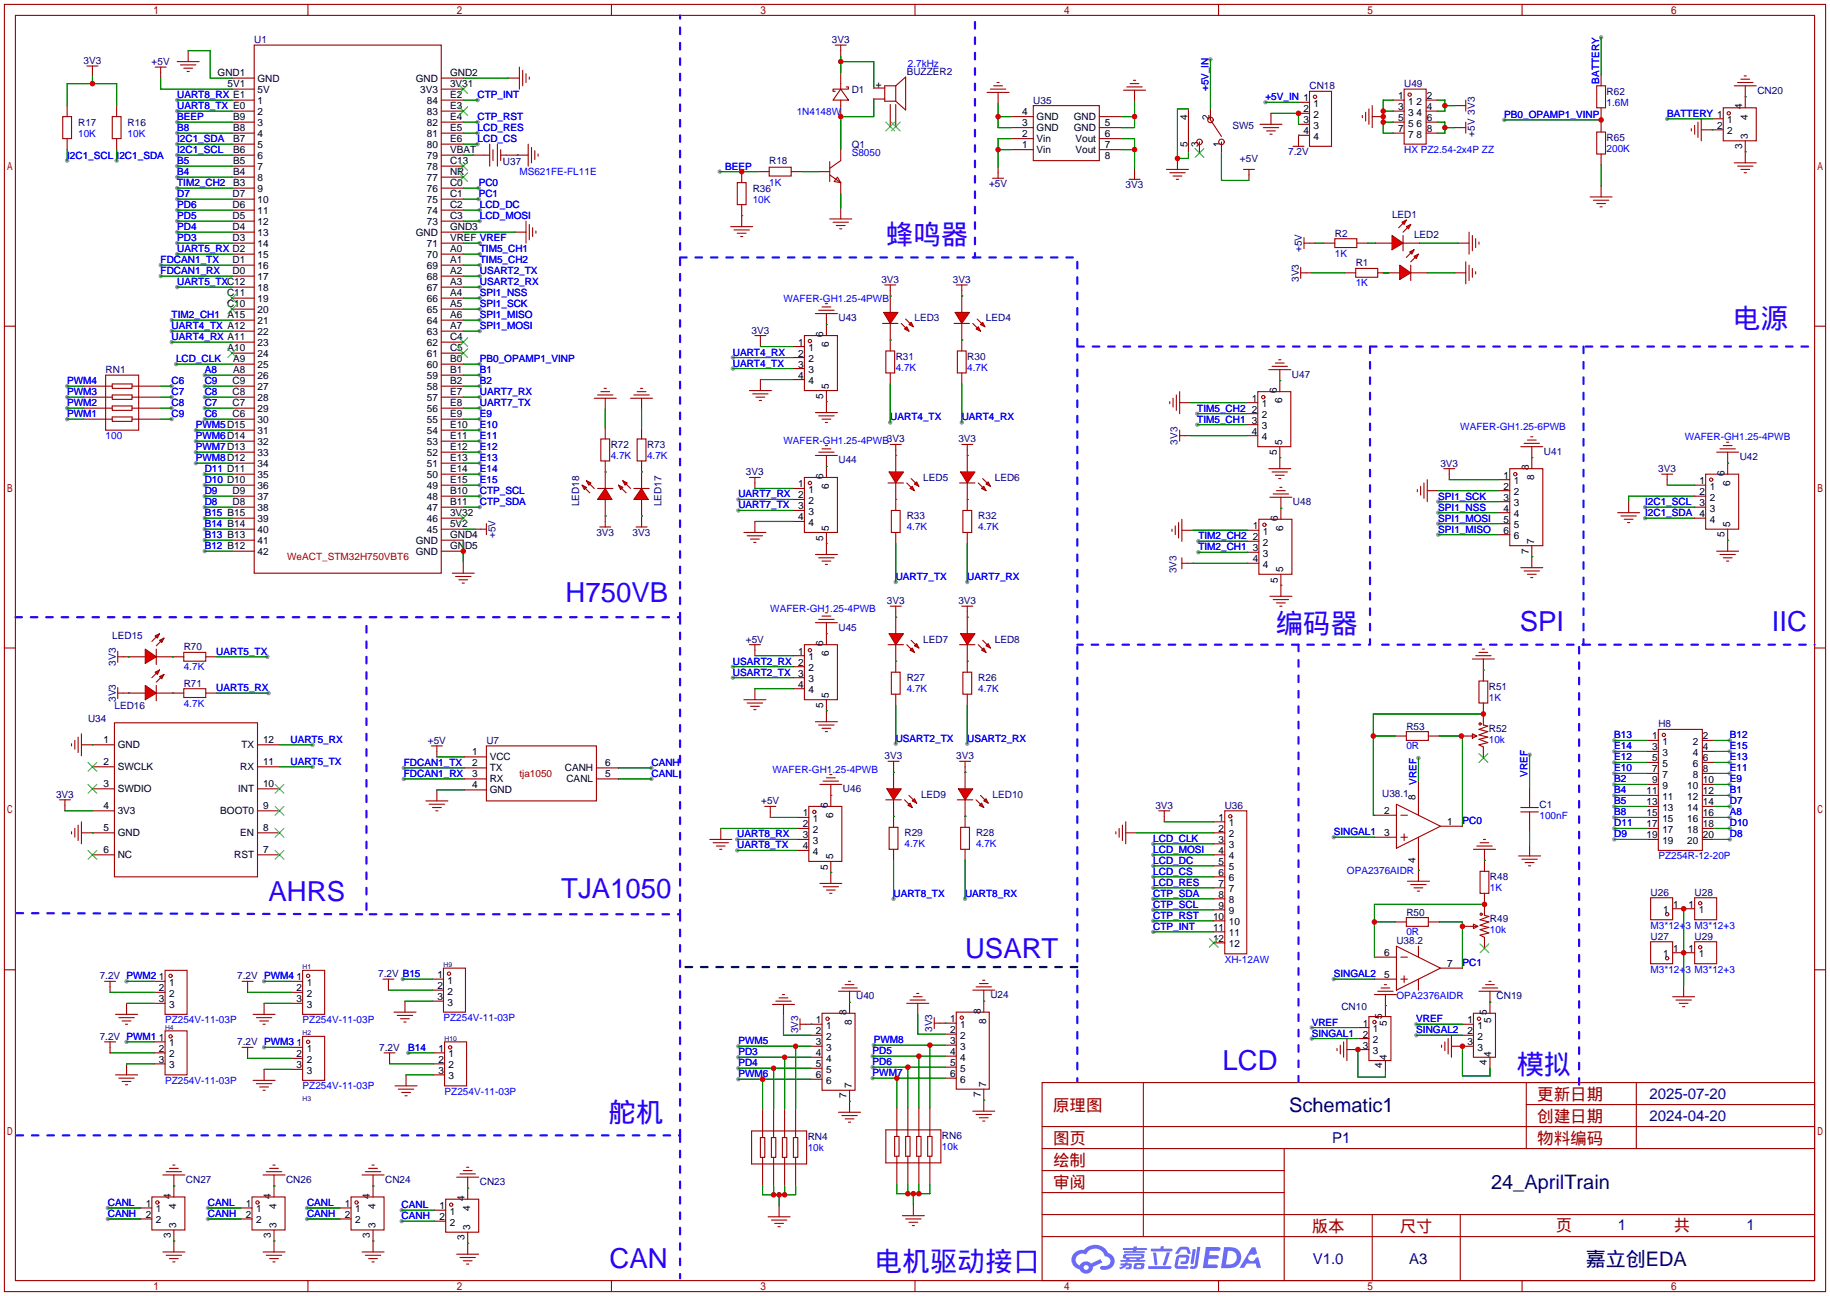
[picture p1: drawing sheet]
<svg xmlns="http://www.w3.org/2000/svg" width="422mm" height="299mm" viewBox="0 0 422 299" stroke-linecap="round" stroke-linejoin="round" font-family="sans-serif">
<defs><g id="words">
<g font-size="6.4" fill="#30f">
<text x="204.5" y="56.4">蜂鸣器</text>
<text x="400" y="75.7">电源</text>
<text x="130.6" y="138.9">H750VB</text>
<text x="294.4" y="146">编码器</text>
<text x="350.8" y="145.8">SPI</text>
<text x="408.9" y="145.8">IIC</text>
<text x="62" y="208">AHRS</text>
<text x="129.5" y="207.3">TJA1050</text>
<text x="222.8" y="221.2">USART</text>
<text x="282.2" y="247.1">LCD</text>
<text x="350" y="247.9">模拟</text>
<text x="140.5" y="259.1">舵机</text>
<text x="140.7" y="292.9">CAN</text>
<text x="201.9" y="293.4">电机驱动接口</text>
</g>
<g font-size="4.6" fill="#000080">
<text x="297.6" y="256.6">Schematic1</text>
<text x="344.2" y="274.4">24_AprilTrain</text>
<text x="366" y="292.2">嘉立创EDA</text>
</g>
<g font-size="3.8" fill="#a00000">
<text x="243.1" y="256.5">原理图</text>
<text x="354.8" y="254">更新日期</text>
<text x="354.8" y="259.1">创建日期</text>
<text x="243.1" y="269.2">绘制</text>
<text x="243.1" y="264.2">图页</text>
<text x="354.8" y="264.2">物料编码</text>
<text x="243.1" y="274.3">审阅</text>
<text x="302.8" y="284.5">版本</text>
<text x="323.1" y="284.5">尺寸</text>
<text x="359.2" y="284.2">页</text>
<text x="386.3" y="284.2">共</text>
</g>
<g font-size="3.5" fill="#000080">
<text x="380.7" y="253.7">2025-07-20</text>
<text x="307.5" y="263.8">P1</text>
<text x="380.7" y="258.8">2024-04-20</text>
<text x="373.4" y="283.9">1</text>
<text x="403.2" y="283.9">1</text>
<text x="303" y="291.8">V1.0</text>
<text x="325.3" y="291.8">A3</text>
</g>
<g font-size="2.3" fill="#000080">
<text x="58.7" y="10">U1</text>
<text x="192" y="10">3V3</text>
<text x="19.3" y="14.8">3V3</text>
<text x="35" y="15">+5V</text>
<text x="209.3" y="17.3">BUZZER2</text>
<text x="196.6" y="21.4">D1</text>
<text x="238.5" y="23.9">U35</text>
<text x="302.3" y="20.6">CN18</text>
<text x="324.1" y="20.1">U49</text>
<text x="370.8" y="21.9">R62</text>
<text x="405.6" y="21.6">CN20</text>
<text x="18" y="29">R17</text>
<text x="29.5" y="29">R16</text>
<text x="284.5" y="29.8">SW5</text>
<text x="196.6" y="34.1">Q1</text>
<text x="297.3" y="35.9">7.2V</text>
<text x="340.4" y="31.5" transform="rotate(-90 340.4 31.5)">+5V 3V3</text>
<text x="370.8" y="32.6">R65</text>
<text x="116.1" y="38.1">U37</text>
<text x="177.5" y="37.9">R18</text>
<text x="286.2" y="37.4">+5V</text>
<text x="173.7" y="44.2">R36</text>
<text x="228.3" y="43.2">+5V</text>
<text x="259.8" y="43.5">3V3</text>
<text x="321.3" y="50.3">LED1</text>
<text x="300.5" y="58.2" transform="rotate(-90 300.5 58.2)">+5V</text>
<text x="308.1" y="54.7">R2</text>
<text x="326.4" y="54.9">LED2</text>
<text x="203.4" y="65.3">3V3</text>
<text x="219.9" y="65.3">3V3</text>
<text x="299.8" y="65" transform="rotate(-90 299.8 65)">3V3</text>
<text x="312.9" y="61.5">R1</text>
<text x="173.5" y="77">3V3</text>
<text x="193.5" y="74.2">U43</text>
<text x="211.1" y="74.2">LED3</text>
<text x="227.6" y="74.2">LED4</text>
<text x="206.8" y="83.1">R31</text>
<text x="223.3" y="83.1">R30</text>
<text x="24.4" y="86.2">RN1</text>
<text x="298.2" y="87.2">U47</text>
<text x="141" y="103.4">R72</text>
<text x="149.4" y="103.4">R73</text>
<text x="193.5" y="107">U44</text>
<text x="221.2" y="102.2">3V3</text>
<text x="271.8" y="102.6" transform="rotate(-90 271.8 102.6)">3V3</text>
<text x="332.5" y="107.7">3V3</text>
<text x="356.4" y="104.9">U41</text>
<text x="401.6" y="106.2">U42</text>
<text x="172.2" y="109.8">3V3</text>
<text x="213.1" y="111">LED5</text>
<text x="229.6" y="111">LED6</text>
<text x="382.8" y="109">3V3</text>
<text x="133.6" y="116.8" transform="rotate(-90 133.6 116.8)">LED18</text>
<text x="152.7" y="116.8" transform="rotate(-90 152.7 116.8)">LED17</text>
<text x="209.3" y="119.9">R33</text>
<text x="225.8" y="119.9">R32</text>
<text x="298.4" y="116.6">U48</text>
<text x="114.3" y="124.3" transform="rotate(-90 114.3 124.3)">+5V</text>
<text x="137.6" y="123.7">3V3</text>
<text x="146" y="123.7">3V3</text>
<text x="271.6" y="132.4" transform="rotate(-90 271.6 132.4)">3V3</text>
<text x="204.7" y="139.5">3V3</text>
<text x="221.2" y="139.5">3V3</text>
<text x="25.9" y="147.6">LED15</text>
<text x="172.2" y="148.4">+5V</text>
<text x="193.5" y="145.6">U45</text>
<text x="213.1" y="148.4">LED7</text>
<text x="229.6" y="148.4">LED8</text>
<text x="26.7" y="153.7" transform="rotate(-90 26.7 153.7)">3V3</text>
<text x="42.4" y="150.2">R70</text>
<text x="42.4" y="158.5">R71</text>
<text x="209.3" y="157.3">R27</text>
<text x="225.8" y="157.3">R26</text>
<text x="343.7" y="159.3">R51</text>
<text x="20.3" y="166.7">U34</text>
<text x="26.4" y="163.6">LED16</text>
<text x="26.7" y="162.1" transform="rotate(-90 26.7 162.1)">3V3</text>
<text x="382.8" y="167.9">H8</text>
<text x="98.8" y="171.7">+5V</text>
<text x="112.3" y="171.7">U7</text>
<text x="324.6" y="168.4">R53</text>
<text x="343.7" y="169">R52</text>
<text x="204.2" y="175.3">3V3</text>
<text x="220.7" y="175.3">3V3</text>
<text x="12.9" y="184.2">3V3</text>
<text x="175.7" y="185.7">+5V</text>
<text x="194.6" y="182.9">U46</text>
<text x="212.6" y="184.2">LED9</text>
<text x="229.1" y="184.2">LED10</text>
<text x="319" y="183.9">U38.1</text>
<text x="266.7" y="186.7">3V3</text>
<text x="282.7" y="186.7">U36</text>
<text x="355.3" y="186.5">C1</text>
<text x="208.8" y="193.1">R29</text>
<text x="225.3" y="193.1">R28</text>
<text x="343.9" y="203.2">R48</text>
<text x="381" y="206.8">U26</text>
<text x="391.2" y="206.8">U28</text>
<text x="324.6" y="211.4">R50</text>
<text x="343.9" y="212.9">R49</text>
<text x="322.3" y="218">U38.2</text>
<text x="381" y="217">U27</text>
<text x="391.2" y="217">U29</text>
<text x="23" y="226.1">7.2V PWM2</text>
<text x="54.8" y="226.1">7.2V PWM4</text>
<text x="87.3" y="225.6">7.2V B15</text>
<text x="197.6" y="230.7">U40</text>
<text x="228.6" y="230.4">U24</text>
<text x="309.6" y="233.2">CN10</text>
<text x="345.4" y="230.7">CN19</text>
<text x="184.2" y="238.5" transform="rotate(-90 184.2 238.5)">3V3</text>
<text x="215.2" y="238.3" transform="rotate(-90 215.2 238.3)">3V3</text>
<text x="23" y="240.1">7.2V PWM1</text>
<text x="54.8" y="241.3">7.2V PWM3</text>
<text x="87.5" y="242.6">7.2V</text>
<text x="186.4" y="263.2">RN4</text>
<text x="217.4" y="262.9">RN6</text>
<text x="42.9" y="273.1">CN27</text>
<text x="66" y="273.1">CN26</text>
<text x="88.9" y="273.1">CN24</text>
<text x="110.7" y="273.6">CN23</text>
</g>
<g font-size="2.3">
<text x="50.2" y="17.6">GND1</text>
<text x="103.9" y="17.6">GND2</text>
<text x="52.5" y="20.1">5V1</text>
<text x="59.4" y="23.9">1</text>
<text x="59.4" y="18.8">GND</text>
<text x="59.4" y="21.4">5V</text>
<text x="96" y="18.8">GND</text>
<text x="97" y="21.4">3V3</text>
<text x="98.5" y="23.9">84</text>
<text x="103.9" y="22.7">E2</text>
<text x="103.9" y="20.1">3V31</text>
<text x="202.2" y="20.3">+</text>
<text x="322.7" y="22.9">1</text>
<text x="329.3" y="22.9">2</text>
<text x="53.8" y="27.7">B9</text>
<text x="59.4" y="26.5">2</text>
<text x="59.4" y="29">3</text>
<text x="98.5" y="29">82</text>
<text x="98.5" y="26.5">83</text>
<text x="103.9" y="27.7">E4</text>
<text x="103.9" y="25.2">E3</text>
<text x="236" y="29">3</text>
<text x="236" y="26.5">4</text>
<text x="239.3" y="27.7">GND</text>
<text x="247.9" y="27.7">GND</text>
<text x="255" y="29">5</text>
<text x="274.1" y="27.7" transform="rotate(-90 274.1 27.7)">4</text>
<text x="279.2" y="27.7" transform="rotate(-90 279.2 27.7)">2</text>
<text x="300.8" y="25.9">2</text>
<text x="300.8" y="28.5">3</text>
<text x="303.2" y="24.7">1</text>
<text x="303.2" y="27.2">2</text>
<text x="303.2" y="29.7">3</text>
<text x="322.7" y="25.4">3</text>
<text x="322.7" y="28">5</text>
<text x="325" y="24.2">1</text>
<text x="325" y="26.7">3</text>
<text x="325" y="29.2">5</text>
<text x="327" y="29.2">6</text>
<text x="327" y="26.7">4</text>
<text x="327" y="24.2">2</text>
<text x="329.3" y="28">6</text>
<text x="329.3" y="25.4">4</text>
<text x="396.4" y="29.7">2</text>
<text x="398.7" y="28.5">1</text>
<text x="402.1" y="25.3" transform="rotate(-90 402.1 25.3)">4</text>
<text x="403.4" y="27.6" transform="rotate(-90 403.4 27.6)">4</text>
<text x="53.8" y="30.3">B8</text>
<text x="53.8" y="32.8">B7</text>
<text x="53.8" y="35.4">B6</text>
<text x="59.4" y="31.5">4</text>
<text x="59.4" y="34.1">5</text>
<text x="98.5" y="34.1">80</text>
<text x="98.5" y="31.5">81</text>
<text x="103.9" y="35.4">VBAT</text>
<text x="103.9" y="32.8">E6</text>
<text x="103.9" y="30.3">E5</text>
<text x="236" y="34.1">1</text>
<text x="236" y="31.5">2</text>
<text x="239.3" y="35.4">Vin</text>
<text x="239.3" y="32.8">Vin</text>
<text x="239.3" y="30.3">GND</text>
<text x="247.9" y="30.3">GND</text>
<text x="248.2" y="32.8">Vout</text>
<text x="248.2" y="35.4">Vout</text>
<text x="255" y="31.5">6</text>
<text x="255" y="34.1">7</text>
<text x="274.1" y="34.1" transform="rotate(-90 274.1 34.1)">5</text>
<text x="276.6" y="34.1" transform="rotate(-90 276.6 34.1)">3</text>
<text x="281.7" y="34.1" transform="rotate(-90 281.7 34.1)">1</text>
<text x="300.8" y="31">4</text>
<text x="303.2" y="32.3">4</text>
<text x="322.7" y="30.5">7</text>
<text x="325" y="31.8">7</text>
<text x="327" y="31.8">8</text>
<text x="329.3" y="30.5">8</text>
<text x="398.7" y="31">2</text>
<text x="402.1" y="34.4" transform="rotate(-90 402.1 34.4)">3</text>
<text x="403.4" y="32.1" transform="rotate(-90 403.4 32.1)">3</text>
<text x="53.8" y="37.9">B5</text>
<text x="53.8" y="40.4">B4</text>
<text x="59.4" y="36.6">6</text>
<text x="59.4" y="39.2">7</text>
<text x="59.4" y="41.7">8</text>
<text x="98.5" y="41.7">77</text>
<text x="98.5" y="39.2">78</text>
<text x="98.5" y="36.6">79</text>
<text x="103.9" y="40.4">NR</text>
<text x="103.9" y="37.9">C13</text>
<text x="255" y="36.6">8</text>
<text x="53.7" y="45.5">D7</text>
<text x="53.8" y="43">B3</text>
<text x="59.4" y="44.2">9</text>
<text x="59.4" y="46.8">10</text>
<text x="98.5" y="46.8">75</text>
<text x="98.5" y="44.2">76</text>
<text x="103.9" y="45.5">C1</text>
<text x="103.9" y="43">C0</text>
<text x="53.7" y="48.1">D6</text>
<text x="53.7" y="50.6">D5</text>
<text x="53.7" y="53.1">D4</text>
<text x="59.4" y="49.3">11</text>
<text x="59.4" y="51.9">12</text>
<text x="98.5" y="51.9">73</text>
<text x="98.5" y="49.3">74</text>
<text x="103.9" y="53.1">GND3</text>
<text x="103.9" y="50.6">C3</text>
<text x="103.9" y="48.1">C2</text>
<text x="53.7" y="55.7">D3</text>
<text x="59.4" y="54.4">13</text>
<text x="59.4" y="56.9">14</text>
<text x="59.4" y="59.5">15</text>
<text x="96" y="54.4">GND</text>
<text x="98.5" y="59.5">70</text>
<text x="98.5" y="56.9">71</text>
<text x="103.9" y="58.2">A0</text>
<text x="103.9" y="55.7">VREF VREF</text>
<text x="53.7" y="60.8">D1</text>
<text x="53.7" y="63.3">D0</text>
<text x="59.4" y="62">16</text>
<text x="59.4" y="64.6">17</text>
<text x="98.5" y="64.6">68</text>
<text x="98.5" y="62">69</text>
<text x="103.9" y="65.8">A3</text>
<text x="103.9" y="63.3">A2</text>
<text x="103.9" y="60.8">A1</text>
<text x="52.4" y="68.4">C11</text>
<text x="52.4" y="70.9">C10</text>
<text x="59.4" y="67.1">18</text>
<text x="59.4" y="69.6">19</text>
<text x="98.5" y="69.6">66</text>
<text x="98.5" y="67.1">67</text>
<text x="103.9" y="70.9">A5</text>
<text x="103.9" y="68.4">A4</text>
<text x="52.5" y="73.5">A15</text>
<text x="59.4" y="72.2">20</text>
<text x="59.4" y="74.7">21</text>
<text x="59.4" y="77.3">22</text>
<text x="98.5" y="77.3">63</text>
<text x="98.5" y="74.7">64</text>
<text x="98.5" y="72.2">65</text>
<text x="103.9" y="76">A7</text>
<text x="103.9" y="73.5">A6</text>
<text x="190" y="77.8" transform="rotate(-90 190 77.8)">6</text>
<text x="52.5" y="81.1">A10</text>
<text x="53.8" y="83.6">A9</text>
<text x="59.4" y="79.8">23</text>
<text x="59.4" y="82.3">24</text>
<text x="98.5" y="82.3">61</text>
<text x="98.5" y="79.8">62</text>
<text x="103.9" y="83.6">B0</text>
<text x="103.9" y="81.1">C5</text>
<text x="103.9" y="78.5">C4</text>
<text x="184.3" y="79.8">1</text>
<text x="184.3" y="82.3">2</text>
<text x="186.6" y="81.1">1</text>
<text x="186.6" y="83.6">2</text>
<text x="191.3" y="80.2" transform="rotate(-90 191.3 80.2)">6</text>
<text x="53.7" y="88.7">C9</text>
<text x="53.8" y="86.2">A8</text>
<text x="59.4" y="84.9">25</text>
<text x="59.4" y="87.4">26</text>
<text x="59.4" y="90">27</text>
<text x="98.5" y="90">58</text>
<text x="98.5" y="87.4">59</text>
<text x="98.5" y="84.9">60</text>
<text x="103.9" y="88.7">B2</text>
<text x="103.9" y="86.2">B1</text>
<text x="184.3" y="84.9">3</text>
<text x="184.3" y="87.4">4</text>
<text x="186.6" y="86.1">3</text>
<text x="186.6" y="88.7">4</text>
<text x="191.3" y="89.7" transform="rotate(-90 191.3 89.7)">5</text>
<text x="53.7" y="91.2">C8</text>
<text x="53.7" y="93.8">C7</text>
<text x="59.4" y="92.5">28</text>
<text x="59.4" y="95">29</text>
<text x="98.5" y="95">56</text>
<text x="98.5" y="92.5">57</text>
<text x="103.9" y="93.8">E8</text>
<text x="103.9" y="91.2">E7</text>
<text x="190" y="92.1" transform="rotate(-90 190 92.1)">5</text>
<text x="288.9" y="92.7">1</text>
<text x="288.9" y="95.3">2</text>
<text x="291.3" y="94">1</text>
<text x="294.7" y="90.8" transform="rotate(-90 294.7 90.8)">6</text>
<text x="296" y="93.1" transform="rotate(-90 296 93.1)">6</text>
<text x="53.7" y="96.3">C6</text>
<text x="59.4" y="97.6">30</text>
<text x="59.4" y="100.1">31</text>
<text x="98.5" y="100.1">54</text>
<text x="98.5" y="97.6">55</text>
<text x="103.9" y="101.4">E11</text>
<text x="103.9" y="98.9">E10</text>
<text x="103.9" y="96.3">E9</text>
<text x="288.9" y="97.8">3</text>
<text x="288.9" y="100.4">4</text>
<text x="291.3" y="96.5">2</text>
<text x="291.3" y="99.1">3</text>
<text x="291.3" y="101.6">4</text>
<text x="59.4" y="102.7">32</text>
<text x="59.4" y="105.2">33</text>
<text x="59.4" y="107.7">34</text>
<text x="98.5" y="107.7">51</text>
<text x="98.5" y="105.2">52</text>
<text x="98.5" y="102.7">53</text>
<text x="103.9" y="106.5">E13</text>
<text x="103.9" y="103.9">E12</text>
<text x="294.7" y="105" transform="rotate(-90 294.7 105)">5</text>
<text x="296" y="102.7" transform="rotate(-90 296 102.7)">5</text>
<text x="59.4" y="110.3">35</text>
<text x="59.4" y="112.8">36</text>
<text x="98.5" y="112.8">49</text>
<text x="98.5" y="110.3">50</text>
<text x="103.9" y="111.6">E15</text>
<text x="103.9" y="109">E14</text>
<text x="184.3" y="112.5">1</text>
<text x="186.6" y="113.8">1</text>
<text x="190" y="110.6" transform="rotate(-90 190 110.6)">6</text>
<text x="191.3" y="112.9" transform="rotate(-90 191.3 112.9)">6</text>
<text x="347.1" y="110.5">1</text>
<text x="347.1" y="113.1">2</text>
<text x="349.4" y="111.8">1</text>
<text x="352.9" y="108.6" transform="rotate(-90 352.9 108.6)">8</text>
<text x="354.1" y="110.9" transform="rotate(-90 354.1 110.9)">8</text>
<text x="392.3" y="111.8">1</text>
<text x="394.6" y="113.1">1</text>
<text x="398.1" y="109.8" transform="rotate(-90 398.1 109.8)">6</text>
<text x="399.3" y="112.2" transform="rotate(-90 399.3 112.2)">6</text>
<text x="53.7" y="114.1">D9</text>
<text x="53.7" y="116.6">D8</text>
<text x="59.4" y="115.4">37</text>
<text x="59.4" y="117.9">38</text>
<text x="98.5" y="117.9">47</text>
<text x="98.5" y="115.4">48</text>
<text x="103.9" y="119.2">3V32</text>
<text x="103.9" y="116.6">B11</text>
<text x="103.9" y="114.1">B10</text>
<text x="184.3" y="115.1">2</text>
<text x="184.3" y="117.6">3</text>
<text x="186.6" y="116.4">2</text>
<text x="186.6" y="118.9">3</text>
<text x="347.1" y="115.6">3</text>
<text x="347.1" y="118.1">4</text>
<text x="349.4" y="114.3">2</text>
<text x="349.4" y="116.9">3</text>
<text x="349.4" y="119.4">4</text>
<text x="392.3" y="114.3">2</text>
<text x="392.3" y="116.9">3</text>
<text x="392.3" y="119.4">4</text>
<text x="394.6" y="115.6">2</text>
<text x="394.6" y="118.1">3</text>
<text x="59.4" y="120.4">39</text>
<text x="59.4" y="123">40</text>
<text x="59.4" y="125.5">41</text>
<text x="96" y="125.5">GND</text>
<text x="98.5" y="123">45</text>
<text x="98.5" y="120.4">46</text>
<text x="103.9" y="124.3">GND4</text>
<text x="103.9" y="121.7">5V2</text>
<text x="184.3" y="120.2">4</text>
<text x="186.6" y="121.4">4</text>
<text x="190" y="124.8" transform="rotate(-90 190 124.8)">5</text>
<text x="191.3" y="122.5" transform="rotate(-90 191.3 122.5)">5</text>
<text x="289.2" y="122.2">1</text>
<text x="289.2" y="124.7">2</text>
<text x="291.5" y="123.5">1</text>
<text x="294.9" y="120.2" transform="rotate(-90 294.9 120.2)">6</text>
<text x="296.2" y="122.6" transform="rotate(-90 296.2 122.6)">6</text>
<text x="347.1" y="120.7">5</text>
<text x="347.1" y="123.2">6</text>
<text x="349.4" y="121.9">5</text>
<text x="349.4" y="124.5">6</text>
<text x="354.1" y="125.5" transform="rotate(-90 354.1 125.5)">7</text>
<text x="394.6" y="120.7">4</text>
<text x="398.1" y="124.1" transform="rotate(-90 398.1 124.1)">5</text>
<text x="399.3" y="121.7" transform="rotate(-90 399.3 121.7)">5</text>
<text x="59.4" y="128.1">42</text>
<text x="96" y="128.1">GND</text>
<text x="103.9" y="126.8">GND5</text>
<text x="289.2" y="127.3">3</text>
<text x="289.2" y="129.8">4</text>
<text x="291.5" y="126">2</text>
<text x="291.5" y="128.5">3</text>
<text x="291.5" y="131.1">4</text>
<text x="352.9" y="127.9" transform="rotate(-90 352.9 127.9)">7</text>
<text x="294.9" y="134.5" transform="rotate(-90 294.9 134.5)">5</text>
<text x="296.2" y="132.1" transform="rotate(-90 296.2 132.1)">5</text>
<text x="190" y="149.2" transform="rotate(-90 190 149.2)">6</text>
<text x="184.3" y="151.2">1</text>
<text x="186.6" y="152.4">1</text>
<text x="186.6" y="155">2</text>
<text x="191.3" y="151.6" transform="rotate(-90 191.3 151.6)">6</text>
<text x="184.3" y="156.2">3</text>
<text x="184.3" y="158.8">4</text>
<text x="186.6" y="157.5">3</text>
<text x="186.6" y="160">4</text>
<text x="191.3" y="161.1" transform="rotate(-90 191.3 161.1)">5</text>
<text x="190" y="163.4" transform="rotate(-90 190 163.4)">5</text>
<text x="23.9" y="171.5">1</text>
<text x="27.2" y="172.8">GND</text>
<text x="55.7" y="172.8">TX</text>
<text x="60.7" y="171.5">12</text>
<text x="381.4" y="170.7">1</text>
<text x="381.4" y="173.3">3</text>
<text x="383.7" y="172">1</text>
<text x="390.7" y="172">2</text>
<text x="393.1" y="173.3">4</text>
<text x="393.1" y="170.7">2</text>
<text x="23.9" y="176.6">2</text>
<text x="27.2" y="177.8">SWCLK</text>
<text x="55.5" y="177.8">RX</text>
<text x="60.7" y="176.6">11</text>
<text x="109" y="174.3">1</text>
<text x="109" y="176.8">2</text>
<text x="109" y="179.4">3</text>
<text x="113" y="175.6">VCC</text>
<text x="113" y="178.1">TX</text>
<text x="130.4" y="178.1">CANH</text>
<text x="139.7" y="179.4">5</text>
<text x="139.7" y="176.8">6</text>
<text x="381.4" y="175.8">5</text>
<text x="381.4" y="178.3">7</text>
<text x="383.7" y="174.5">3</text>
<text x="383.7" y="177.1">5</text>
<text x="383.7" y="179.6">7</text>
<text x="390.7" y="179.6">8</text>
<text x="390.7" y="177.1">6</text>
<text x="390.7" y="174.5">4</text>
<text x="393.1" y="178.3">8</text>
<text x="393.1" y="175.8">6</text>
<text x="23.9" y="181.7">3</text>
<text x="27.2" y="182.9">SWDIO</text>
<text x="55" y="182.9">INT</text>
<text x="60.7" y="181.7">10</text>
<text x="109" y="181.9">4</text>
<text x="113" y="180.6">RX</text>
<text x="113" y="183.2">GND</text>
<text x="130.7" y="180.6">CANL</text>
<text x="326.7" y="184.6" transform="rotate(-90 326.7 184.6)">8</text>
<text x="380.1" y="183.4">11</text>
<text x="380.1" y="186">13</text>
<text x="381.4" y="180.9">9</text>
<text x="383.7" y="182.1">9</text>
<text x="383.7" y="184.7">11</text>
<text x="389.4" y="184.7">12</text>
<text x="389.4" y="182.1">10</text>
<text x="393.1" y="186">14</text>
<text x="393.1" y="183.4">12</text>
<text x="393.1" y="180.9">10</text>
<text x="23.9" y="186.7">4</text>
<text x="23.9" y="191.8">5</text>
<text x="27.2" y="188">3V3</text>
<text x="50.8" y="188">BOOT0</text>
<text x="60.7" y="191.8">8</text>
<text x="60.7" y="186.7">9</text>
<text x="185.3" y="188.5">1</text>
<text x="185.3" y="191">2</text>
<text x="187.6" y="189.8">1</text>
<text x="191.1" y="186.5" transform="rotate(-90 191.1 186.5)">6</text>
<text x="192.3" y="188.9" transform="rotate(-90 192.3 188.9)">6</text>
<text x="281.3" y="189.5">1</text>
<text x="283.6" y="190.8">1</text>
<text x="319.5" y="188">2</text>
<text x="334" y="190.5">1</text>
<text x="380.1" y="188.5">15</text>
<text x="380.1" y="191">17</text>
<text x="383.7" y="187.2">13</text>
<text x="383.7" y="189.8">15</text>
<text x="389.4" y="189.8">16</text>
<text x="389.4" y="187.2">14</text>
<text x="393.1" y="191">18</text>
<text x="393.1" y="188.5">16</text>
<text x="23.9" y="196.9">6</text>
<text x="27.2" y="193.1">GND</text>
<text x="55.5" y="193.1">EN</text>
<text x="60.7" y="196.9">7</text>
<text x="185.3" y="193.6">3</text>
<text x="185.3" y="196.1">4</text>
<text x="187.6" y="192.3">2</text>
<text x="187.6" y="194.8">3</text>
<text x="187.6" y="197.4">4</text>
<text x="281.3" y="192">2</text>
<text x="281.3" y="194.6">3</text>
<text x="281.3" y="197.1">4</text>
<text x="283.6" y="193.3">2</text>
<text x="283.6" y="195.9">3</text>
<text x="319.5" y="193.1">3</text>
<text x="380.1" y="193.6">19</text>
<text x="383.7" y="192.3">17</text>
<text x="383.7" y="194.8">19</text>
<text x="389.4" y="194.8">20</text>
<text x="389.4" y="192.3">18</text>
<text x="393.1" y="193.6">20</text>
<text x="27.2" y="198.2">NC</text>
<text x="54.1" y="198.2">RST</text>
<text x="191.1" y="200.8" transform="rotate(-90 191.1 200.8)">5</text>
<text x="192.3" y="198.4" transform="rotate(-90 192.3 198.4)">5</text>
<text x="281.3" y="199.7">5</text>
<text x="281.3" y="202.2">6</text>
<text x="283.6" y="198.4">4</text>
<text x="283.6" y="200.9">5</text>
<text x="283.6" y="203.5">6</text>
<text x="326.7" y="199.1" transform="rotate(-90 326.7 199.1)">4</text>
<text x="281.3" y="204.7">7</text>
<text x="281.3" y="207.3">8</text>
<text x="281.3" y="209.8">9</text>
<text x="283.6" y="206">7</text>
<text x="283.6" y="208.6">8</text>
<text x="386.2" y="209.6">1</text>
<text x="389.7" y="209.6">1</text>
<text x="280" y="212.4">10</text>
<text x="280" y="214.9">11</text>
<text x="283.6" y="211.1">9</text>
<text x="283.6" y="213.6">10</text>
<text x="383.9" y="210.8">1</text>
<text x="392.1" y="210.8">1</text>
<text x="280" y="217.4">12</text>
<text x="283.6" y="216.2">11</text>
<text x="283.6" y="218.7">12</text>
<text x="319.5" y="220.8">6</text>
<text x="383.9" y="221">1</text>
<text x="386.2" y="219.7">1</text>
<text x="389.7" y="219.7">1</text>
<text x="392.1" y="221">1</text>
<text x="36.7" y="226.3">1</text>
<text x="39" y="227.6">1</text>
<text x="68.4" y="226.3">1</text>
<text x="70.8" y="227.6">1</text>
<text x="101" y="225.8">1</text>
<text x="103.3" y="227.1">1</text>
<text x="319.5" y="225.8">5</text>
<text x="334" y="223.3">7</text>
<text x="36.7" y="228.9">2</text>
<text x="36.7" y="231.4">3</text>
<text x="39" y="230.1">2</text>
<text x="39" y="232.7">3</text>
<text x="68.4" y="228.9">2</text>
<text x="68.4" y="231.4">3</text>
<text x="70.8" y="230.1">2</text>
<text x="70.8" y="232.7">3</text>
<text x="101" y="228.4">2</text>
<text x="101" y="230.9">3</text>
<text x="103.3" y="229.6">2</text>
<text x="103.3" y="232.2">3</text>
<text x="188.3" y="236.2">1</text>
<text x="188.3" y="238.8">2</text>
<text x="190.7" y="237.5">1</text>
<text x="195.4" y="234.3" transform="rotate(-90 195.4 234.3)">8</text>
<text x="196.6" y="236.6" transform="rotate(-90 196.6 236.6)">8</text>
<text x="219.3" y="236">1</text>
<text x="219.3" y="238.5">2</text>
<text x="221.7" y="237.3">1</text>
<text x="221.7" y="239.8">2</text>
<text x="226.4" y="234" transform="rotate(-90 226.4 234)">8</text>
<text x="227.6" y="236.4" transform="rotate(-90 227.6 236.4)">8</text>
<text x="314.6" y="237">1</text>
<text x="314.6" y="239.5">2</text>
<text x="316.9" y="238.3">1</text>
<text x="319.1" y="235.2" transform="rotate(-90 319.1 235.2)">5</text>
<text x="320.1" y="237" transform="rotate(-90 320.1 237)">5</text>
<text x="338.7" y="236.2">1</text>
<text x="338.7" y="238.8">2</text>
<text x="341" y="237.5">1</text>
<text x="343.2" y="234.4" transform="rotate(-90 343.2 234.4)">5</text>
<text x="344.2" y="236.2" transform="rotate(-90 344.2 236.2)">5</text>
<text x="36.7" y="240.3">1</text>
<text x="36.7" y="242.8">2</text>
<text x="36.7" y="245.4">3</text>
<text x="39" y="241.6">1</text>
<text x="39" y="244.1">2</text>
<text x="68.4" y="241.6">1</text>
<text x="68.4" y="244.1">2</text>
<text x="70.8" y="242.8">1</text>
<text x="70.8" y="245.4">2</text>
<text x="101.2" y="242.8">1</text>
<text x="101.2" y="245.4">2</text>
<text x="103.6" y="244.1">1</text>
<text x="188.3" y="241.3">3</text>
<text x="188.3" y="243.9">4</text>
<text x="190.7" y="240.1">2</text>
<text x="190.7" y="242.6">3</text>
<text x="190.7" y="245.1">4</text>
<text x="219.3" y="241.1">3</text>
<text x="219.3" y="243.6">4</text>
<text x="221.7" y="242.3">3</text>
<text x="221.7" y="244.9">4</text>
<text x="314.6" y="242.1">3</text>
<text x="316.9" y="240.8">2</text>
<text x="316.9" y="243.4">3</text>
<text x="320.1" y="244.8" transform="rotate(-90 320.1 244.8)">4</text>
<text x="338.7" y="241.3">3</text>
<text x="341" y="240.1">2</text>
<text x="341" y="242.6">3</text>
<text x="343.2" y="245.9" transform="rotate(-90 343.2 245.9)">4</text>
<text x="344.2" y="244.1" transform="rotate(-90 344.2 244.1)">4</text>
<text x="39" y="246.7">3</text>
<text x="68.4" y="246.7">3</text>
<text x="70.8" y="247.9">3</text>
<text x="101.2" y="247.9">3</text>
<text x="103.6" y="246.7">2</text>
<text x="103.6" y="249.2">3</text>
<text x="188.3" y="246.4">5</text>
<text x="188.3" y="248.9">6</text>
<text x="190.7" y="247.7">5</text>
<text x="190.7" y="250.2">6</text>
<text x="196.6" y="251.3" transform="rotate(-90 196.6 251.3)">7</text>
<text x="219.3" y="246.2">5</text>
<text x="219.3" y="248.7">6</text>
<text x="221.7" y="247.4">5</text>
<text x="221.7" y="250">6</text>
<text x="227.6" y="251" transform="rotate(-90 227.6 251)">7</text>
<text x="319.1" y="246.6" transform="rotate(-90 319.1 246.6)">4</text>
<text x="195.4" y="253.6" transform="rotate(-90 195.4 253.6)">7</text>
<text x="226.4" y="253.4" transform="rotate(-90 226.4 253.4)">7</text>
<text x="33.6" y="281.2">2</text>
<text x="33.6" y="278.7">1</text>
<text x="36" y="279.9">1</text>
<text x="39.4" y="276.7" transform="rotate(-90 39.4 276.7)">4</text>
<text x="40.7" y="279.1" transform="rotate(-90 40.7 279.1)">4</text>
<text x="56.8" y="281.2">2</text>
<text x="56.8" y="278.7">1</text>
<text x="59.1" y="279.9">1</text>
<text x="62.5" y="276.7" transform="rotate(-90 62.5 276.7)">4</text>
<text x="63.8" y="279.1" transform="rotate(-90 63.8 279.1)">4</text>
<text x="79.6" y="281.2">2</text>
<text x="79.6" y="278.7">1</text>
<text x="82" y="279.9">1</text>
<text x="85.4" y="276.7" transform="rotate(-90 85.4 276.7)">4</text>
<text x="86.7" y="279.1" transform="rotate(-90 86.7 279.1)">4</text>
<text x="101.5" y="281.7">2</text>
<text x="101.5" y="279.2">1</text>
<text x="103.8" y="280.4">1</text>
<text x="107.2" y="277.2" transform="rotate(-90 107.2 277.2)">4</text>
<text x="108.5" y="279.6" transform="rotate(-90 108.5 279.6)">4</text>
<text x="36" y="282.5">2</text>
<text x="39.4" y="285.9" transform="rotate(-90 39.4 285.9)">3</text>
<text x="40.7" y="283.5" transform="rotate(-90 40.7 283.5)">3</text>
<text x="59.1" y="282.5">2</text>
<text x="62.5" y="285.9" transform="rotate(-90 62.5 285.9)">3</text>
<text x="63.8" y="283.5" transform="rotate(-90 63.8 283.5)">3</text>
<text x="82" y="282.5">2</text>
<text x="85.4" y="285.9" transform="rotate(-90 85.4 285.9)">3</text>
<text x="86.7" y="283.5" transform="rotate(-90 86.7 283.5)">3</text>
<text x="103.8" y="283">2</text>
<text x="107.2" y="286.4" transform="rotate(-90 107.2 286.4)">3</text>
<text x="108.5" y="284" transform="rotate(-90 108.5 284)">3</text>
</g>
<g font-size="2.3" fill="#00f">
<text x="209.5" y="15.5">2.7kHz</text>
<text x="40.9" y="22.7">UART8_RX E1</text>
<text x="110.2" y="22.7">CTP_INT</text>
<text x="278.9" y="21.1" transform="rotate(-90 278.9 21.1)">+5V_IN</text>
<text x="292.1" y="23.2">+5V_IN 1</text>
<text x="369.1" y="19.3" transform="rotate(-90 369.1 19.3)">BATTERY</text>
<text x="40.9" y="25.2">UART8_TX E0</text>
<text x="40.9" y="27.7">BEEP</text>
<text x="110.2" y="27.7">CTP_RST</text>
<text x="183.9" y="26.5">1N4148W</text>
<text x="347.2" y="27.2">PB0_OPAMP1_VINP</text>
<text x="370.8" y="24.4">1.6M</text>
<text x="384.8" y="27">BATTERY 1</text>
<text x="18" y="31.5">10K</text>
<text x="29.5" y="31.5">10K</text>
<text x="40.9" y="32.8">I2C1_SDA</text>
<text x="40.9" y="35.4">I2C1_SCL</text>
<text x="40.9" y="30.3">B8</text>
<text x="110.2" y="32.8">LCD_CS</text>
<text x="110.2" y="30.3">LCD_RES</text>
<text x="324.1" y="35.4">HX PZ2.54-2x4P ZZ</text>
<text x="370.8" y="35.1">200K</text>
<text x="15.5" y="36.6">I2C1_SCL</text>
<text x="26.9" y="36.6">I2C1_SDA</text>
<text x="40.9" y="40.4">B4</text>
<text x="40.9" y="37.9">B5</text>
<text x="119.9" y="40.4">MS621FE-FL11E</text>
<text x="167.4" y="39.2">BEEP</text>
<text x="196.6" y="36.1">S8050</text>
<text x="40.9" y="43">TIM2_CH2</text>
<text x="40.9" y="45.5">D7</text>
<text x="110.5" y="43">PC0</text>
<text x="110.5" y="45.5">PC1</text>
<text x="173.7" y="46.8">10K</text>
<text x="177.5" y="43">1K</text>
<text x="40.9" y="53.1">PD4</text>
<text x="40.9" y="50.6">PD5</text>
<text x="40.9" y="48.1">PD6</text>
<text x="110.7" y="50.6">LCD_MOSI</text>
<text x="110.7" y="48.1">LCD_DC</text>
<text x="40.9" y="58.2">UART5_RX D2</text>
<text x="40.9" y="55.7">PD3</text>
<text x="110.7" y="58.2">TIM5_CH1</text>
<text x="308.1" y="59.2">1K</text>
<text x="37.1" y="60.8">FDCAN1_TX</text>
<text x="37.1" y="63.3">FDCAN1_RX</text>
<text x="40.9" y="65.8">UART5_TXC12</text>
<text x="110.7" y="63.3">USART2_TX</text>
<text x="110.7" y="65.8">USART2_RX</text>
<text x="110.7" y="60.8">TIM5_CH2</text>
<text x="110.7" y="68.4">SPI1_NSS</text>
<text x="110.7" y="70.9">SPI1_SCK</text>
<text x="180.8" y="69.6">WAFER-GH1.25-4PWB</text>
<text x="312.9" y="66.1">1K</text>
<text x="39.6" y="76">UART4_TX A12</text>
<text x="39.6" y="73.5">TIM2_CH1</text>
<text x="110.7" y="73.5">SPI1_MISO</text>
<text x="110.7" y="76">SPI1_MOSI</text>
<text x="39.6" y="78.5">UART4_RX A11</text>
<text x="40.6" y="83.6">LCD_CLK</text>
<text x="110.7" y="83.6">PB0_OPAMP1_VINP</text>
<text x="169.2" y="82.1">UART4_RX</text>
<text x="15.5" y="88.7">PWM4</text>
<text x="39.6" y="88.7">C6</text>
<text x="47.2" y="88.7">C9</text>
<text x="47.2" y="86.2">A8</text>
<text x="110.7" y="86.2">B1</text>
<text x="110.7" y="88.7">B2</text>
<text x="169.2" y="84.6">UART4_TX</text>
<text x="206.8" y="85.6">4.7K</text>
<text x="223.3" y="85.6">4.7K</text>
<text x="15.5" y="93.8">PWM2</text>
<text x="15.5" y="91.2">PWM3</text>
<text x="39.6" y="91.2">C7</text>
<text x="39.6" y="93.8">C8</text>
<text x="47.2" y="93.8">C7</text>
<text x="47.2" y="91.2">C8</text>
<text x="110.7" y="91.2">UART7_RX</text>
<text x="110.7" y="93.8">UART7_TX</text>
<text x="276.4" y="95">TIM5_CH2</text>
<text x="15.5" y="96.3">PWM1</text>
<text x="24.4" y="101.4">100</text>
<text x="39.6" y="96.3">C9</text>
<text x="45.2" y="98.9">PWM5D15</text>
<text x="45.2" y="101.4">PWM6D14</text>
<text x="47.2" y="96.3">C6</text>
<text x="110.7" y="98.9">E10</text>
<text x="110.7" y="101.4">E11</text>
<text x="110.7" y="96.3">E9</text>
<text x="205.5" y="97.1">UART4_TX</text>
<text x="222" y="97.1">UART4_RX</text>
<text x="276.4" y="97.6">TIM5_CH1</text>
<text x="337.1" y="99.4">WAFER-GH1.25-6PWB</text>
<text x="388.9" y="101.6">WAFER-GH1.25-4PWB</text>
<text x="45.2" y="103.9">PWM7D13</text>
<text x="45.2" y="106.5">PWM8D12</text>
<text x="110.7" y="103.9">E12</text>
<text x="110.7" y="106.5">E13</text>
<text x="141" y="106">4.7K</text>
<text x="149.4" y="106">4.7K</text>
<text x="180.8" y="102.4">WAFER-GH1.25-4PWB3V3</text>
<text x="47.2" y="109">D11 D11</text>
<text x="47.2" y="111.6">D10 D10</text>
<text x="110.7" y="109">E14</text>
<text x="110.7" y="111.6">E15</text>
<text x="47.2" y="119.2">B15 B15</text>
<text x="47.2" y="116.6">D8</text>
<text x="47.2" y="114.1">D9</text>
<text x="110.7" y="116.6">CTP_SDA</text>
<text x="110.7" y="114.1">CTP_SCL</text>
<text x="170.4" y="114.9">UART7_RX</text>
<text x="170.4" y="117.4">UART7_TX</text>
<text x="332" y="115.4">SPI1_SCK</text>
<text x="332" y="117.9">SPI1_NSS</text>
<text x="379.7" y="116.6">I2C1_SCL</text>
<text x="379.7" y="119.2">I2C1_SDA</text>
<text x="47.2" y="121.7">B14 B14</text>
<text x="47.2" y="124.3">B13 B13</text>
<text x="209.3" y="122.5">4.7K</text>
<text x="225.8" y="122.5">4.7K</text>
<text x="276.6" y="124.5">TIM2_CH2</text>
<text x="332" y="120.4">SPI1_MOSI</text>
<text x="332" y="123">SPI1_MISO</text>
<text x="47.2" y="126.8">B12 B12</text>
<text x="276.6" y="127">TIM2_CH1</text>
<text x="206.8" y="133.9">UART7_TX</text>
<text x="223.3" y="133.9">UART7_RX</text>
<text x="177.8" y="141.3">WAFER-GH1.25-4PWB</text>
<text x="42.4" y="154.7">4.7K</text>
<text x="49.9" y="151.2">UART5_TX</text>
<text x="169.2" y="153.5">USART2_RX 2</text>
<text x="49.9" y="159.6">UART5_RX</text>
<text x="169.2" y="156">USART2_TX</text>
<text x="209.3" y="159.8">4.7K</text>
<text x="225.8" y="159.8">4.7K</text>
<text x="343.7" y="161.8">1K</text>
<text x="42.4" y="163.1">4.7K</text>
<text x="67.1" y="171.5">UART5_RX</text>
<text x="206.8" y="171.2">USART2_TX</text>
<text x="223.3" y="171.2">USART2_RX</text>
<text x="324.6" y="173">0R</text>
<text x="343.7" y="171.5">10k</text>
<text x="372.6" y="173">E14</text>
<text x="372.6" y="170.5">B13</text>
<text x="399.3" y="173">E15</text>
<text x="399.3" y="170.5">B12</text>
<text x="67.1" y="176.6">UART5_TX</text>
<text x="93.2" y="176.8">FDCAN1_TX</text>
<text x="93.2" y="179.4">FDCAN1_RX</text>
<text x="150.4" y="176.8">CANH</text>
<text x="150.4" y="179.4">CANL</text>
<text x="178.3" y="178.4">WAFER-GH1.25-4PWB</text>
<text x="352.6" y="179.3" transform="rotate(-90 352.6 179.3)">VREF</text>
<text x="372.6" y="175.6">E12</text>
<text x="372.6" y="178.1">E10</text>
<text x="399.3" y="175.6">E13</text>
<text x="399.3" y="178.1">E11</text>
<text x="326.9" y="181.2" transform="rotate(-90 326.9 181.2)">VREF</text>
<text x="372.6" y="180.6">B2</text>
<text x="372.6" y="183.2">B4</text>
<text x="372.6" y="185.7">B5</text>
<text x="399.3" y="180.6">E9</text>
<text x="399.3" y="183.2">B1</text>
<text x="399.3" y="185.7">D7</text>
<text x="337.6" y="190.3">PC0</text>
<text x="355.3" y="189">100nF</text>
<text x="372.6" y="190.8">D11</text>
<text x="372.6" y="188.3">B8</text>
<text x="399.3" y="190.8">D10</text>
<text x="399.3" y="188.3">A8</text>
<text x="170.2" y="193.3">UART8_RX</text>
<text x="170.2" y="195.9">UART8_TX</text>
<text x="208.8" y="195.6">4.7K</text>
<text x="225.3" y="195.6">4.7K</text>
<text x="266.2" y="194.4">LCD_CLK</text>
<text x="266.2" y="196.9">LCD_MOSI</text>
<text x="307.8" y="192.8">SINGAL1</text>
<text x="372.6" y="193.3">D9</text>
<text x="399.3" y="193.3">D8</text>
<text x="266.2" y="199.4">LCD_DC</text>
<text x="266.2" y="202">LCD_CS</text>
<text x="310.9" y="201.7">OPA2376AIDR</text>
<text x="382.8" y="198.4">PZ254R-12-20P</text>
<text x="206.2" y="207.1">UART8_TX</text>
<text x="222.8" y="207.1">UART8_RX</text>
<text x="266.2" y="204.5">LCD_RES</text>
<text x="266.2" y="207.1">CTP_SDA</text>
<text x="266.2" y="209.6">CTP_SCL</text>
<text x="343.9" y="205.8">1K</text>
<text x="266.2" y="212.1">CTP_RST</text>
<text x="266.2" y="214.7">CTP_INT</text>
<text x="324.6" y="215.9">0R</text>
<text x="343.9" y="215.4">10k</text>
<text x="381" y="214.4">M3*12+3 M3*12+3</text>
<text x="282.7" y="222.3">XH-12AW</text>
<text x="307.8" y="225.6">SINGAL2</text>
<text x="337.6" y="223.1">PC1</text>
<text x="381" y="224.6">M3*12+3 M3*12+3</text>
<text x="322.3" y="230.7">OPA2376AIDR</text>
<text x="38.1" y="236.3">PZ254V-11-03P</text>
<text x="69.8" y="236.3">PZ254V-11-03P</text>
<text x="102.4" y="235.8">PZ254V-11-03P</text>
<text x="302.8" y="239.3">SINGAL1</text>
<text x="302.8" y="236.8">VREF</text>
<text x="326.9" y="238.6">SINGAL2</text>
<text x="326.9" y="236">VREF</text>
<text x="94.2" y="242.6">B14</text>
<text x="170.4" y="241.1">PWM5</text>
<text x="170.4" y="243.6">PD3</text>
<text x="201.4" y="245.9">PD6</text>
<text x="201.4" y="243.4">PD5</text>
<text x="201.7" y="240.8">PWM8</text>
<text x="38.1" y="250.2">PZ254V-11-03P</text>
<text x="69.8" y="251.5">PZ254V-11-03P</text>
<text x="170.4" y="248.7">PWM6</text>
<text x="170.4" y="246.2">PD4</text>
<text x="201.4" y="248.5">PWM7</text>
<text x="102.6" y="252.8">PZ254V-11-03P</text>
<text x="186.4" y="265.7">10k</text>
<text x="217.4" y="265.5">10k</text>
<text x="24.9" y="281">CANH</text>
<text x="24.9" y="278.4">CANL</text>
<text x="48" y="278.4">CANL</text>
<text x="48" y="281">CANH</text>
<text x="70.9" y="278.4">CANL</text>
<text x="70.9" y="281">CANH</text>
<text x="92.7" y="281.5">CANH</text>
<text x="92.7" y="278.9">CANL</text>
</g>
<g font-size="2.3" fill="#a00000">
<text x="66.3" y="129.3">WeACT_STM32H750VBT6</text>
<text x="119.9" y="179.4">tja1050</text>
</g>
<g font-size="1.6" fill="#000080">
<text x="69.8" y="223.7">H1</text>
<text x="102.4" y="223.2">H9</text>
<text x="38.1" y="237.7">H4</text>
<text x="69.8" y="239">H2</text>
<text x="102.6" y="240.2">H10</text>
<text x="69.8" y="254.2">H3</text>
</g>
</g></defs>
<g fill="#999">
<circle cx="169.2" cy="82.5" r=".51"/>
<circle cx="169.2" cy="85.1" r=".51"/>
<circle cx="110.7" cy="91.7" r=".51"/>
<circle cx="110.7" cy="94.2" r=".51"/>
<circle cx="170.4" cy="115.3" r=".51"/>
<circle cx="170.4" cy="117.9" r=".51"/>
<circle cx="110.7" cy="63.8" r=".51"/>
<circle cx="110.7" cy="66.3" r=".51"/>
<circle cx="169.2" cy="153.9" r=".51"/>
<circle cx="169.2" cy="156.5" r=".51"/>
<circle cx="47.2" cy="122.2" r=".51"/>
<circle cx="110.7" cy="68.8" r=".51"/>
<circle cx="110.7" cy="71.4" r=".51"/>
<circle cx="110.7" cy="73.9" r=".51"/>
<circle cx="110.7" cy="76.5" r=".51"/>
<circle cx="332" cy="115.8" r=".51"/>
<circle cx="332" cy="118.4" r=".51"/>
<circle cx="332" cy="120.9" r=".51"/>
<circle cx="332" cy="123.4" r=".51"/>
<circle cx="61" cy="226.6" r=".51"/>
<circle cx="61" cy="241.8" r=".51"/>
<circle cx="29.2" cy="226.6" r=".51"/>
<circle cx="29.2" cy="240.5" r=".51"/>
<circle cx="40.9" cy="33.3" r=".51"/>
<circle cx="40.9" cy="35.8" r=".51"/>
<circle cx="15.5" cy="37.1" r=".51"/>
<circle cx="26.9" cy="37.1" r=".51"/>
<circle cx="379.7" cy="117.1" r=".51"/>
<circle cx="379.7" cy="119.6" r=".51"/>
<circle cx="15.5" cy="96.8" r=".51"/>
<circle cx="15.5" cy="94.2" r=".51"/>
<circle cx="15.5" cy="91.7" r=".51"/>
<circle cx="15.5" cy="89.2" r=".51"/>
<circle cx="39.6" cy="96.8" r=".51"/>
<circle cx="47.2" cy="96.8" r=".51"/>
<circle cx="47.2" cy="94.2" r=".51"/>
<circle cx="47.2" cy="91.7" r=".51"/>
<circle cx="47.2" cy="89.2" r=".51"/>
<circle cx="39.6" cy="89.2" r=".51"/>
<circle cx="39.6" cy="91.7" r=".51"/>
<circle cx="39.6" cy="94.2" r=".51"/>
<circle cx="40.9" cy="58.7" r=".51"/>
<circle cx="40.9" cy="66.3" r=".51"/>
<circle cx="37.1" cy="61.2" r=".51"/>
<circle cx="37.1" cy="63.8" r=".51"/>
<circle cx="93.2" cy="177.3" r=".51"/>
<circle cx="93.2" cy="179.8" r=".51"/>
<circle cx="150.4" cy="177.3" r=".51"/>
<circle cx="150.4" cy="179.8" r=".51"/>
<circle cx="40.9" cy="23.1" r=".51"/>
<circle cx="40.9" cy="25.7" r=".51"/>
<circle cx="170.2" cy="193.8" r=".51"/>
<circle cx="170.2" cy="196.3" r=".51"/>
<circle cx="48" cy="278.9" r=".51"/>
<circle cx="24.9" cy="281.4" r=".51"/>
<circle cx="70.9" cy="278.9" r=".51"/>
<circle cx="70.9" cy="281.4" r=".51"/>
<circle cx="40.9" cy="28.2" r=".51"/>
<circle cx="166.1" cy="39.6" r=".51"/>
<circle cx="45.2" cy="99.3" r=".51"/>
<circle cx="45.2" cy="101.9" r=".51"/>
<circle cx="45.2" cy="104.4" r=".51"/>
<circle cx="47.2" cy="109.5" r=".51"/>
<circle cx="110.7" cy="99.3" r=".51"/>
<circle cx="110.7" cy="101.9" r=".51"/>
<circle cx="110.7" cy="104.4" r=".51"/>
<circle cx="110.7" cy="106.9" r=".51"/>
<circle cx="110.7" cy="109.5" r=".51"/>
<circle cx="110.7" cy="112" r=".51"/>
<circle cx="110.7" cy="117.1" r=".51"/>
<circle cx="47.2" cy="112" r=".51"/>
<circle cx="40.6" cy="84.1" r=".51"/>
<circle cx="47.2" cy="86.6" r=".51"/>
<circle cx="110.7" cy="84.1" r=".51"/>
<circle cx="110.7" cy="86.6" r=".51"/>
<circle cx="399.3" cy="173.5" r=".51"/>
<circle cx="399.3" cy="176" r=".51"/>
<circle cx="399.3" cy="178.6" r=".51"/>
<circle cx="372.6" cy="173.5" r=".51"/>
<circle cx="372.6" cy="176" r=".51"/>
<circle cx="372.6" cy="178.6" r=".51"/>
<circle cx="399.3" cy="181.1" r=".51"/>
<circle cx="399.3" cy="183.6" r=".51"/>
<circle cx="372.6" cy="181.1" r=".51"/>
<circle cx="372.6" cy="191.3" r=".51"/>
<circle cx="372.6" cy="193.8" r=".51"/>
<circle cx="399.3" cy="191.3" r=".51"/>
<circle cx="399.3" cy="193.8" r=".51"/>
<circle cx="399.3" cy="188.7" r=".51"/>
<circle cx="279.4" cy="13.7" r=".51"/>
<circle cx="206.8" cy="171.7" r=".51"/>
<circle cx="206.2" cy="207.5" r=".51"/>
<circle cx="223.3" cy="171.7" r=".51"/>
<circle cx="205.5" cy="97.5" r=".51"/>
<circle cx="223.3" cy="134.4" r=".51"/>
<circle cx="206.8" cy="134.4" r=".51"/>
<circle cx="222" cy="97.5" r=".51"/>
<circle cx="47.2" cy="119.6" r=".51"/>
<circle cx="47.2" cy="117.1" r=".51"/>
<circle cx="47.2" cy="114.6" r=".51"/>
<circle cx="39.6" cy="76.5" r=".51"/>
<circle cx="39.6" cy="79" r=".51"/>
<circle cx="39.6" cy="73.9" r=".51"/>
<circle cx="40.9" cy="43.4" r=".51"/>
<circle cx="110.7" cy="61.2" r=".51"/>
<circle cx="110.7" cy="58.7" r=".51"/>
<circle cx="276.4" cy="95.5" r=".51"/>
<circle cx="276.4" cy="98" r=".51"/>
<circle cx="276.6" cy="125" r=".51"/>
<circle cx="110.7" cy="96.8" r=".51"/>
<circle cx="110.7" cy="89.2" r=".51"/>
<circle cx="72.1" cy="177" r=".51"/>
<circle cx="72.1" cy="172" r=".51"/>
<circle cx="24.9" cy="278.9" r=".51"/>
<circle cx="92.7" cy="281.9" r=".51"/>
<circle cx="92.7" cy="279.4" r=".51"/>
<circle cx="48" cy="281.4" r=".51"/>
<circle cx="266.2" cy="194.8" r=".51"/>
<circle cx="266.2" cy="197.4" r=".51"/>
<circle cx="266.2" cy="199.9" r=".51"/>
<circle cx="266.2" cy="202.4" r=".51"/>
<circle cx="266.2" cy="205" r=".51"/>
<circle cx="266.2" cy="207.5" r=".51"/>
<circle cx="266.2" cy="210.1" r=".51"/>
<circle cx="266.2" cy="212.6" r=".51"/>
<circle cx="266.2" cy="215.1" r=".51"/>
<circle cx="222.8" cy="207.5" r=".51"/>
<circle cx="327.4" cy="175" r=".51"/>
<circle cx="307.8" cy="226.1" r=".51"/>
<circle cx="307.8" cy="193.3" r=".51"/>
<circle cx="302.8" cy="239.8" r=".51"/>
<circle cx="302.8" cy="237.2" r=".51"/>
<circle cx="326.9" cy="239" r=".51"/>
<circle cx="326.9" cy="236.5" r=".51"/>
<circle cx="201.7" cy="241.3" r=".51"/>
<circle cx="201.4" cy="248.9" r=".51"/>
<circle cx="201.4" cy="246.4" r=".51"/>
<circle cx="201.4" cy="243.8" r=".51"/>
<circle cx="170.4" cy="241.6" r=".51"/>
<circle cx="170.4" cy="249.2" r=".51"/>
<circle cx="170.4" cy="246.6" r=".51"/>
<circle cx="170.4" cy="244.1" r=".51"/>
<circle cx="40.9" cy="56.1" r=".51"/>
<circle cx="40.9" cy="53.6" r=".51"/>
<circle cx="40.9" cy="51.1" r=".51"/>
<circle cx="40.9" cy="48.5" r=".51"/>
<circle cx="110.5" cy="43.4" r=".51"/>
<circle cx="110.5" cy="46" r=".51"/>
<circle cx="110.7" cy="56.1" r=".51"/>
<circle cx="276.6" cy="127.5" r=".51"/>
<circle cx="110.7" cy="51.1" r=".51"/>
<circle cx="110.7" cy="48.5" r=".51"/>
<circle cx="110.2" cy="33.3" r=".51"/>
<circle cx="110.2" cy="30.7" r=".51"/>
<circle cx="110.2" cy="28.2" r=".51"/>
<circle cx="110.7" cy="114.6" r=".51"/>
<circle cx="347.2" cy="27.7" r=".51"/>
<circle cx="369.6" cy="8.6" r=".51"/>
<circle cx="40.9" cy="46" r=".51"/>
<circle cx="40.9" cy="40.9" r=".51"/>
<circle cx="40.9" cy="38.4" r=".51"/>
<circle cx="40.9" cy="30.7" r=".51"/>
<circle cx="372.6" cy="183.6" r=".51"/>
<circle cx="372.6" cy="186.2" r=".51"/>
<circle cx="372.6" cy="188.7" r=".51"/>
<circle cx="399.3" cy="186.2" r=".51"/>
<circle cx="292.1" cy="23.6" r=".51"/>
<circle cx="384.8" cy="27.4" r=".51"/>
<circle cx="47.2" cy="124.7" r=".51"/>
<circle cx="47.2" cy="127.3" r=".51"/>
<circle cx="399.3" cy="170.9" r=".51"/>
<circle cx="372.6" cy="170.9" r=".51"/>
<circle cx="45.2" cy="106.9" r=".51"/>
<circle cx="94.2" cy="243.1" r=".51"/>
<circle cx="93" cy="226.1" r=".51"/>
<circle cx="62" cy="160" r=".51"/>
<circle cx="61.7" cy="151.6" r=".51"/>
<circle cx="353.1" cy="174.2" r=".51"/>
<circle cx="110.2" cy="23.1" r=".51"/>
</g>
<g fill="none" stroke="#a10000" stroke-width=".25">
<path d="M1 1h420.4v297.2h-420.4zM3.6 3.6h415.2v292.1h-415.2zM71.1 1v2.6M141.1 1v2.6M211.2 1v2.6M281.3 1v2.6M351.3 1v2.6M1 75.3h2.6M418.8 75.3h2.6M1 149.6h2.6M418.8 149.6h2.6M1 223.9h2.6"/>
<path d="M418.8 223.9h2.6M240.5 249.9h178.3v45.8h-178.3zM263.9 249.9v35.6M352.3 249.9v15.3M352.3 255h66.5M377.7 249.9v15.3M240.5 270.3h55.9M240.5 265.2h178.3M240.5 275.3h55.9M240.5 260.1h178.3M296.4 265.2v30.5M71.1 295.7v2.5"/>
<path d="M141.1 295.7v2.5M211.2 295.7v2.5M240.5 285.5h178.3M240.5 280.4h178.3M281.3 295.7v2.5M316.7 280.4v15.3M337.1 280.4v15.3M351.3 295.7v2.5"/>
</g>
<g fill="#5487ff">
<path d="M278.4 287.9h2.6a.48 .48 0 0 1 .7 .4 .48 .48 0 0 1-.7 .5h-1.8l-.1 1h1.9a.43 .43 0 0 1 .4 .5 .43 .43 0 0 1-.5 .3h-1.9l-.2 1.3h1.6a.45 .45 0 0 1 .6 .2 .45 .45 0 0 1-.1 .6l-3.3 .1z"/>
<path d="M288.9 288h.9l.4 1.4-.8 .4a.84 .84 0 0 0-1.2 .2 .84 .84 0 0 0 .3 1.2 .84 .84 0 0 0 1.2-.4l.1-.3 .6-.3 .7 2.5h-1l-.3-1h-2l-.6 1h-1.1z"/>
<path d="M275.3 288.4h.7l-.5 3.2a.36 .36 0 0 1-.3 .3 .36 .36 0 0 1-.4-.4z"/>
<path d="M276.4 287.9h.7l-.6 4.3a1.13 1.13 0 0 1-1.8 .6l.2-.4 .7-.1 .2-.2z"/>
<path d="M272.1 288.2l.6-.4h1a.77 .77 0 0 1 .8 .6l.3 .9-.1 .2h-.6l-.2-.9-.3-.1h-.9l-.7 1-.7-.1z"/>
<path d="M271.6 290l.6-.3h1.7a.81 .81 0 0 1 .6 .5 .81 .81 0 0 1-.1 .9 .81 .81 0 0 1-.9 .8h-.7a.32 .32 0 0 1-.3-.4 .32 .32 0 0 1 .4-.3h.7l.2-.9-1.6 .1-.4 1.9h2.2a.32 .32 0 0 1 .3 .4 .32 .32 0 0 1-.4 .3l-2.2-.1-.5-.3-.1-.5z"/>
<path d="M265.1 292.3h5a.33 .33 0 0 1 .3 .4 .33 .33 0 0 1-.4 .3h-4.8l-.2-.2z"/>
<path d="M269.3 289.1h.8l-.7 2a.98 .98 0 0 1-.7 1.1l-.3-.3z"/>
<path d="M266.2 289.2h.7l.3 2.6a.34 .34 0 0 1-.3 .3 .34 .34 0 0 1-.4-.2z"/>
<path d="M265.7 288.3h2.1l.3-.6h.5l-.1 .6h1.8a.32 .32 0 0 1 .4 .3 .32 .32 0 0 1-.4 .3h-4.5l-.2-.1z"/>
<path d="M258.7 291.7h.9l.1-.2h.6v.2h.8l.2 .2-.2 .9-1.3 .2v-.4h.7l.1-.4a.68 .68 0 0 0-1 .4l-1.1 .4-.2-.4 1-.4h-.7z"/>
<path d="M259.2 288.1h2.4l.1-.3h.7v.3h2.1l.3 .3-.3 .2h-2.2v.3h1.8l.2 .2-.2 .2h-4.6v-.4h2v-.3h-2.2l-.2-.1z"/>
<path d="M282.6 287.9l-.8 4.9h1.7a2.5 2.5 0 0 0 3-2.5 2.5 2.5 0 0 0-3.1-2.4zM283.4 288.8a1.65 1.65 0 0 1 2.1 1.6 1.65 1.65 0 0 1-2.2 1.5h-.3z"/>
<path d="M259.4 289.7l-.2 .7 .7 .2 .1 .3h-1.3l.1 .4h5.3l.3-.2-.2-.2h-1.2l.2-.3a.7 .7 0 0 0 .8-.2 .7 .7 0 0 0 0-.9h-4.2zM260 289.9l3.4 .1-.2 .2h-3.2zM260.7 290.6h1.7l-.2 .3h-1.4z"/>
<path d="M261.8 291.8a1.05 1.05 0 0 0 0 1.2 2.91 2.91 0 0 0 2.2-.2 .98 .98 0 0 0 0-1.2h-1.7zM262.4 292.1l.9-.1 .1 .4-.3 .2h-.8z"/>
<path d="M248.1 289.2a2.23 2.23 0 0 0-.7 2.3 2.23 2.23 0 0 0 1.8 1.6 1.58 1.58 0 0 0 1.8 .9 1.58 1.58 0 0 0 1.3-1.5l2.2-1-.5-.8-2.1 1a1.65 1.65 0 0 0-2.7 .5 1.47 1.47 0 0 1-.7-2.1 1.47 1.47 0 0 1 2.2-.4 2.3 2.3 0 0 1 2.3-1.4 2.3 2.3 0 0 1 2 1.8 1.12 1.12 0 0 1 1.3 1 1.12 1.12 0 0 1-1.1 1.2h-.7a.45 .45 0 0 0-.6 .3 .45 .45 0 0 0 .4 .6 2.21 2.21 0 0 0 2.3-.6 2.21 2.21 0 0 0 .5-2.3 2.13 2.13 0 0 0-1.3-1 3.3 3.3 0 0 0-5.6-.7l-1.1 .1zM250.1 292.7a.6 .6 0 0 1 1.2 0 .6 .6 0 0 1-1.2 0z"/>
</g>
<g fill="none" stroke="#a10000" stroke-width=".25">
<path d="M20.1 15.2h2.5M21.3 15.2v2.6M35.8 15.5h2.6M37.1 15.5v2.5M40.9 14.2h5.1M41.7 15h3.5M42.4 15.7h2M43.2 16.5h.5M43.4 11.7v2.5M53.6 18h5.1M58.7 10.4h43.2v121.9h-43.2zM101.9 18h5"/>
<path d="M117.3 18h2.6M119.9 15.5v5.1M120.6 16.3v3.5M121.4 17v2.1M122.2 17.8v.5M192.8 10.4h2.5M194.1 10.4v2.6M194.1 16.8v3.8M14.5 26.9h2v5.1h-2zM15.5 24.4v2.5M15.5 32v2.5M25.9 26.9h2v5.1h-2z"/>
<path d="M26.9 24.4v2.5M26.9 32v2.5M53.6 23.1h5.1M53.6 25.7h5.1M53.6 28.2h5.1M53.6 30.7h5.1M53.6 33.3h5.1M53.6 35.8h5.1M53.6 38.4h5.1M53.6 20.6h5.1M101.9 23.1h5M101.9 25.7h5"/>
<path d="M101.9 28.2h5M101.9 30.7h5M101.9 33.3h5M101.9 35.8h5M101.9 38.4h5M101.9 20.6h5M175 39.6h2.5M177.5 38.6h5.1v2h-5.1zM182.6 39.6h2.6M189 39.6h2.5M191.5 37.3v4.6M194.1 20.6l1.7 2.5h-3.5z"/>
<path d="M194.1 23.1v3.8M194.1 34.5v2.6l-2.6 1.8M195.3 20.1h.5v.5h-3.5v.5h.5M53.6 40.9h5.1M53.6 43.4h5.1M53.6 46h5.1M53.6 48.5h5.1M53.6 51.1h5.1M53.6 53.6h5.1M53.6 56.1h5.1M53.6 58.7h5.1M101.9 40.9h5"/>
<path d="M101.9 43.4h5M101.9 46h5M101.9 48.5h5M101.9 51.1h5M101.9 53.6h5M101.9 56.1h5M101.9 58.7h5M118.9 53.6h2.5M121.4 51.1v5M122.2 51.8v3.6M122.9 52.6v2M123.7 53.3v.5"/>
<path d="M191.5 40.4l2.6 1.8M191.5 50.5h5.1M192.3 51.3h3.5M193 52.1h2.1M193.3 40.9l.8 1.3-1.6-.3zM193.8 52.8h.5M194.1 42.2v2.5M194.1 48v2.5M301 56.1h2.5M301 54.9v2.5M305.6 56.1h2.5M308.1 55.1h5.1v2.1h-5.1z"/>
<path d="M313.2 56.1h2.5M336.5 56.1h2.6M339.1 53.6v5.1M339.9 54.4v3.5M340.6 55.1v2.1M341.4 55.9v.5M53.6 61.2h5.1M53.6 63.8h5.1M53.6 66.3h5.1M53.6 68.8h5.1M53.6 71.4h5.1M53.6 73.9h5.1"/>
<path d="M53.6 76.5h5.1M53.6 79h5.1M101.9 61.2h5M101.9 63.8h5M101.9 66.3h5M101.9 68.8h5M101.9 71.4h5M101.9 73.9h5M101.9 76.5h5M101.9 79h5M174.2 77.5h2.6M175.5 77.5v2.5"/>
<path d="M300.2 63h2.6M300.2 61.7v2.6M310.4 63h2.5M312.9 62h5.1v2h-5.1zM318 63h5.1M325.6 63h3.8M325.6 61.2v3.6M335.8 63h2.5M338.3 60.5v5M339.1 61.2v3.6M339.9 62v2M340.6 62.7v.5"/>
<path d="M19.3 89.2h6.6M19.3 91.7h6.6M19.3 94.2h6.6M19.3 96.8h6.6M24.4 86.6h7.6v12.7h-7.6zM25.9 88.6h4.6v1.1h-4.6zM25.9 91.2h4.6v1h-4.6zM25.9 93.7h4.6v1h-4.6zM25.9 96.3h4.6v1h-4.6zM30.5 89.2h6.6M30.5 91.7h6.6M30.5 94.2h6.6"/>
<path d="M30.5 96.8h6.6M53.6 81.5h5.1M53.6 84.1h5.1M53.6 86.6h5.1M53.6 89.2h5.1M53.6 91.7h5.1M53.6 94.2h5.1M53.6 96.8h5.1M53.6 99.3h5.1M101.9 81.5h5M101.9 84.1h5M101.9 86.6h5"/>
<path d="M101.9 89.2h5M101.9 91.7h5M101.9 94.2h5M101.9 96.8h5M101.9 99.3h5M173 90.2h5.1M173.7 90.9h3.6M174.5 91.7h2M175.3 92.5h.5M175.5 87.6v2.6M53.6 101.9h5.1M53.6 104.4h5.1"/>
<path d="M53.6 106.9h5.1M53.6 109.5h5.1M53.6 112h5.1M53.6 114.6h5.1M53.6 117.1h5.1M53.6 119.6h5.1M101.9 101.9h5M101.9 104.4h5M101.9 106.9h5M101.9 109.5h5M101.9 112h5M101.9 114.6h5"/>
<path d="M101.9 117.1h5M101.9 119.6h5M173 110.2h2.5M174.2 110.2v2.6M327.2 113v.5M327.9 112.3v2M328.7 111.5v3.6M329.4 113.3h2.6M329.4 110.7v5.1M333.2 108.2h2.6M334.5 108.2v2.5M373.4 118.4h5.1"/>
<path d="M374.1 119.1h3.6M374.9 119.9h2M375.9 115.8v2.6M383.5 109.5h2.6M384.8 109.5v2.5M53.6 122.2h5.1M53.6 124.7h5.1M53.6 127.3h5.1M101.9 122.2h5M101.9 124.7h5M101.9 127.3h5M104.4 132.3h5.1"/>
<path d="M105.2 133.1h3.5M105.9 133.9h2M106.7 134.6h.5M106.9 129.8v2.5M109.7 122.2h2.6M112.3 120.9v2.5M171.7 122.9h5.1M172.5 123.7h3.5M173.2 124.5h2.1M174 125.2h.5M174.2 120.4v2.5M375.7 120.6h.5"/>
<path d="M173 148.8h2.5M174.2 148.8v2.6M174.2 159v2.5M99.6 172.2h2.5M100.8 172.2v2.6M107.2 174.8h5.1M107.2 177.3h5.1M107.2 179.8h5.1M112.3 172.2h25.4v12.7h-25.4zM137.7 177.3h5M137.7 179.8h5M171.7 161.5h5.1"/>
<path d="M172.5 162.3h3.5M173.2 163.1h2.1M174 163.8h.5M380.2 170.9h2.6M380.2 173.5h2.6M380.2 176h2.6M380.2 178.6h2.6M382.8 168.4h10.1v27.9h-10.1zM392.9 170.9h2.6M392.9 173.5h2.6M392.9 176h2.6M392.9 178.6h2.6"/>
<path d="M98.3 184.9h5.1M99.1 185.7h3.5M99.8 186.4h2.1M100.6 187.2h.5M100.8 182.4v2.5M107.2 182.4h5.1M163.8 193.8h5.1M164.6 194.6h3.5M165.4 195.3h2M166.1 196.1h.5M166.4 191.3v2.5M176.5 186.2h2.6"/>
<path d="M177.8 186.2v2.5M380.2 186.2h2.6M380.2 193.8h2.6M380.2 191.3h2.6M380.2 188.7h2.6M380.2 181.1h2.6M380.2 183.6h2.6M392.9 186.2h2.6M392.9 193.8h2.6M392.9 191.3h2.6M392.9 188.7h2.6M392.9 181.1h2.6"/>
<path d="M392.9 183.6h2.6M24.1 226.6h2.6M25.4 226.6v2.5M26.7 234.2h5M27.4 234.9h3.6M28.2 235.7h2M29 236.5h.5M29.2 231.6v2.6M35.6 226.6h2.5M35.6 229.1h2.5M35.6 231.6h2.5M38.1 224h5.1v10.2h-5.1z"/>
<path d="M38.1 238h5.1v10.2h-5.1zM58.4 234.2h5.1M59.2 234.9h3.5M59.9 235.7h2.1M60.7 236.5h.5M61 231.6v2.6M67.3 226.6h2.5M67.3 229.1h2.5M67.3 231.6h2.5M69.8 224h5.1v10.2h-5.1zM69.8 239.3h5.1v10.1h-5.1zM26.7 248.2h5"/>
<path d="M27.4 248.9h3.6M28.2 249.7h2M29 250.4h.5M29.2 245.6v2.6M35.6 240.5h2.5M35.6 243.1h2.5M35.6 245.6h2.5M58.4 249.4h5.1M59.2 250.2h3.5M59.9 251h2.1M60.7 251.7h.5M61 246.9v2.5"/>
<path d="M67.3 241.8h2.5M67.3 244.3h2.5M67.3 246.9h2.5"/>
<circle cx="384" cy="169.7" r=".38"/>
<circle cx="39.4" cy="225.3" r=".38"/>
<circle cx="39.4" cy="239.3" r=".38"/>
<circle cx="71.1" cy="225.3" r=".38"/>
<circle cx="71.1" cy="240.5" r=".38"/>
</g>
<g fill="none" stroke="#3c3" stroke-width=".25">
<path d="M105.9 19.6l2 2M107.9 19.6l-2 2M105.9 39.9l2 2M105.9 37.3l2 2.1M105.9 24.6l2 2.1M107.9 39.9l-2 2M107.9 37.3l-2 2.1M107.9 24.6l-2 2.1M52.6 67.8l2 2.1M52.6 70.4l2 2M54.6 67.8l-2 2.1M54.6 70.4l-2 2"/>
<path d="M105.9 78l2 2M107.9 78l-2 2M52.6 80.5l2 2.1M54.6 80.5l-2 2.1M105.9 80.5l2 2.1M107.9 80.5l-2 2.1M105.9 118.6l2 2M107.9 118.6l-2 2"/>
</g>
<g fill="none" stroke="#008700" stroke-width=".25">
<path d="M21.3 17.8v1.5M37.1 18v2.6h16.5M43.4 11.7h5.1v6.3h5.1M106.9 18h10.4M194.1 13v3.8M194.1 14.2h7.6v6.1M279.4 13.7v11.4M15.5 24.4v-5.1h11.4v5.1M15.5 34.5v2.6M26.9 34.5v2.6M40.9 33.3h12.7M40.9 35.8h12.7"/>
<path d="M40.9 23.1h12.7M40.9 25.7h12.7M40.9 28.2h12.7M166.1 39.6h8.9M185.2 39.6h3.8M201.7 22.9v4h-7.6v7.6M40.9 58.7h12.7M194.1 44.7v3.3M315.7 56.1h1.8M327.7 56.1h8.8M37.1 63.8h16.5M37.1 61.2h16.5"/>
<path d="M40.9 66.3h12.7M106.9 63.8h3.8M106.9 66.3h3.8M106.9 68.8h3.8M106.9 71.4h3.8M106.9 73.9h3.8M106.9 76.5h3.8M302.8 63h7.6M329.4 63h6.4M15.5 91.7h3.8M15.5 94.2h3.8M15.5 96.8h3.8"/>
<path d="M15.5 89.2h3.8M37.1 91.7h2.5M37.1 94.2h2.5M37.1 96.8h2.5M37.1 89.2h2.5M40.6 84.1h13M45.2 99.3h8.4M47.2 91.7h6.4M47.2 94.2h6.4M47.2 96.8h6.4M47.2 89.2h6.4M47.2 86.6h6.4"/>
<path d="M106.9 91.7h3.8M106.9 94.2h3.8M106.9 99.3h3.8M106.9 84.1h3.8M106.9 86.6h3.8M169.2 82.6h13.9M169.2 85.1h13.9M175.5 80h7.6M175.5 87.6h7.6M45.2 101.9h8.4M45.2 104.4h8.4M47.2 112h6.4"/>
<path d="M47.2 109.5h6.4M106.9 117.1h3.8M106.9 112h3.8M106.9 101.9h3.8M106.9 104.4h3.8M106.9 109.5h3.8M106.9 106.9h3.8M170.4 115.3h12.7M170.4 117.9h12.7M174.2 112.8h8.9M332 115.8h13.9M332 118.4h13.9"/>
<path d="M334.5 110.7h11.4M379.7 117.1h11.5M379.7 119.6h11.5M384.8 112h6.4M391.2 114.6h-15.3v1.2M47.2 122.2h6.4M106.9 124.7v5.1M174.2 120.4h8.9M332 120.9h13.9M332 123.4h13.9M169.2 153.9h13.9M169.2 156.5h13.9"/>
<path d="M174.2 151.4h8.9M174.2 159h8.9M93.2 177.3h14M93.2 179.8h14M100.8 174.8h6.4M142.7 177.3h7.7M142.7 179.8h7.7M372.6 173.5h7.6M372.6 176h7.6M372.6 178.6h7.6M395.5 173.5h3.8M395.5 176h3.8"/>
<path d="M395.5 178.6h3.8M100.8 182.4h6.4M166.4 191.3h17.7M170.2 193.8h13.9M170.2 196.3h13.9M177.8 188.7h6.3M372.6 191.3h7.6M372.6 193.8h7.6M372.6 181.1h7.6M395.5 191.3h3.8M395.5 188.7h3.8M395.5 193.8h3.8"/>
<path d="M395.5 181.1h3.8M395.5 183.6h3.8M25.4 229.1h10.2M29.2 231.6h6.4M29.2 226.6h6.4M57.1 229.1h10.2M61 231.6h6.3M61 226.6h6.3M25.4 243.1h10.2M29.2 240.5h6.4M29.2 245.6h6.4M57.1 244.3h10.2"/>
<path d="M61 241.8h6.3M61 246.9h6.3M48 278.9h7.6M70.9 278.9h7.6M24.9 281.4h7.6M70.9 281.4h7.6"/>
</g>
<g fill="#f00" stroke="#a10000" stroke-width=".25">
<path d="M323.1 61.2l2.5 1.8-2.5 1.5z"/>
<path d="M325.4 58.2l1-.5-.5 1z"/>
<path d="M326.4 59.2l1-.5-.5 1z"/>
</g>
<path d="M317.5 56.1h3.8M323.8 56.1h3.9M323.8 54.4v3.5M325.6 58.4l-1 1M326.6 59.4l-1 1.1" fill="none" stroke="#a10000" stroke-width=".25"/>
<g fill="#f00" stroke="#a10000" stroke-width=".25">
<path d="M321.3 54.4l2.5 1.7-2.5 1.6z"/>
<path d="M323.6 51.3l1-.5-.5 1z"/>
<path d="M324.6 52.3l1-.5-.5 1z"/>
</g>
<path d="M323.8 51.6l-1 1M324.9 52.6l-1.1 1M221.5 148.8h3.5M223.3 142.5v3.8M223.3 148.8v3.9" fill="none" stroke="#a10000" stroke-width=".25"/>
<path d="M303.5 56.1h2.1M319.3 63h1.2" fill="none" stroke="#008700" stroke-width=".25"/>
<g fill="#f00" stroke="#a10000" stroke-width=".25">
<path d="M221.7 146.3h3.3l-1.7 2.5z"/>
<path d="M227.6 149.1l.5-.5 .5 1z"/>
<path d="M226.6 150.1l.5-.5 .5 1z"/>
</g>
<path d="M205 148.8h3.5M206.8 142.5v3.8M206.8 148.8v3.9M222.2 155.2h2.1v5.1h-2.1zM223.3 152.7v2.5M225.8 148.8l1 1.1M226.8 147.8l1 1M223.3 160.3v2.5" fill="none" stroke="#a10000" stroke-width=".25"/>
<g fill="#f00" stroke="#a10000" stroke-width=".25">
<path d="M205.2 146.3h3.3l-1.7 2.5z"/>
<path d="M211.1 149.1l.5-.5 .5 1z"/>
<path d="M210.1 150.1l.5-.5 .5 1z"/>
</g>
<path d="M205.7 155.2h2.1v5.1h-2.1zM206.8 152.7v2.5M209.3 148.8l1 1.1M210.3 147.8l1 1M206.8 160.3v2.5M222.8 178.3v3.8M221 184.7h3.5M222.8 184.7v3.8" fill="none" stroke="#a10000" stroke-width=".25"/>
<path d="M206.8 162.8v8.9" fill="none" stroke="#008700" stroke-width=".25"/>
<g fill="#f00" stroke="#a10000" stroke-width=".25">
<path d="M221.2 182.1h3.3l-1.7 2.6z"/>
<path d="M227.1 184.9l.5-.5 .5 1z"/>
<path d="M226.1 185.9l.5-.5 .5 1z"/>
</g>
<path d="M206.2 178.3v3.8M204.5 184.7h3.5M206.2 184.7v3.8M221.7 191h2.1v5.1h-2.1zM222.8 188.5v2.5M222.8 196.1v2.5M225.3 184.7l1 1M226.3 183.6l1 1.1" fill="none" stroke="#a10000" stroke-width=".25"/>
<g fill="#f00" stroke="#a10000" stroke-width=".25">
<path d="M204.7 182.1h3.3l-1.8 2.6z"/>
<path d="M210.6 184.9l.5-.5 .5 1z"/>
<path d="M209.5 185.9l.6-.5 .5 1z"/>
</g>
<g fill="none" stroke="#a10000" stroke-width=".25">
<path d="M220.2 74.7h3.6M222 68.3v3.8M222 74.7v3.8M205.5 140h2.5M206.8 140v2.5M222 140h2.5M223.3 140v2.5M205 175.8h2.5M206.2 175.8v2.5M221.5 175.8h2.5M222.8 175.8v2.5M205.2 191h2.1v5.1h-2.1z"/>
<path d="M206.2 188.5v2.5M206.2 196.1v2.5M208.8 184.7l1 1M209.8 183.6l1 1.1"/>
</g>
<path d="M206.8 142.5h.1M206.8 152.7h.1M223.3 152.7h.1M223.3 142.5h.1M206.2 178.3h.1M223.3 162.8v8.9M206.2 188.5h.1M206.2 198.6v8.9" fill="none" stroke="#008700" stroke-width=".25"/>
<g fill="#f00" stroke="#a10000" stroke-width=".25">
<path d="M220.5 72.1h3.3l-1.8 2.6z"/>
<path d="M226.3 74.9l.5-.5 .5 1z"/>
<path d="M225.3 75.9l.5-.5 .5 1.1z"/>
</g>
<path d="M203.7 74.7h3.6M205.5 68.3v3.8M205.5 74.7v3.8M222 78.5v2.5M224.5 74.7l1.1 1M225.6 73.7l1 1M221 81h2v5.1h-2zM222 86.1v2.5" fill="none" stroke="#a10000" stroke-width=".25"/>
<g fill="#f00" stroke="#a10000" stroke-width=".25">
<path d="M204 72.1h3.3l-1.8 2.6z"/>
<path d="M209.8 74.9l.5-.5 .5 1z"/>
<path d="M208.8 75.9l.5-.5 .5 1.1z"/>
</g>
<path d="M205.5 78.5v2.5M208 74.7l1 1M209 73.7l1.1 1M204.5 81h2v5.1h-2zM205.5 86.1v2.5M221.5 111.5h3.5M223.3 105.2v3.8M223.3 111.5v3.8" fill="none" stroke="#a10000" stroke-width=".25"/>
<path d="M205.5 88.6v8.9" fill="none" stroke="#008700" stroke-width=".25"/>
<g fill="#f00" stroke="#a10000" stroke-width=".25">
<path d="M221.7 109h3.3l-1.7 2.5z"/>
<path d="M227.6 111.8l.5-.5 .5 1z"/>
<path d="M226.6 112.8l.5-.5 .5 1z"/>
</g>
<path d="M205 111.5h3.5M206.8 105.2v3.8M206.8 111.5v3.8M222.2 117.9h2.1v5h-2.1zM223.3 115.3v2.6M225.8 111.5l1 1M226.8 110.5l1 1M223.3 122.9v2.6" fill="none" stroke="#a10000" stroke-width=".25"/>
<path d="M223.3 125.5v8.9" fill="none" stroke="#008700" stroke-width=".25"/>
<g fill="#f00" stroke="#a10000" stroke-width=".25">
<path d="M205.2 109h3.3l-1.7 2.5z"/>
<path d="M211.1 111.8l.5-.5 .5 1z"/>
<path d="M210.1 112.8l.5-.5 .5 1z"/>
</g>
<g fill="none" stroke="#a10000" stroke-width=".25">
<path d="M206.8 19.8v3.6M206.8 19.8h-2.6v3.6h2.6M206.8 19.8l2.2-2v7.6l-2.2-2M229.4 19.8h2M230.1 19.1h.5M260.9 19.3h2M261.6 18.5h.5M368.6 19.8h2v5.1h-2zM369.6 17.3v2.5M400.3 19.8h5.1M401.1 19.1h3.5M401.8 18.3h2.1"/>
<path d="M402.6 17.5h.5M402.8 19.8v5.1M109.2 35.8h3.8M113 33.3v5.1M113.8 34.5v2.6M114.8 33.3v5.1M115.6 35.8h6.3M115.6 34.5v2.6M121.9 33.3v5.1M122.7 34v3.6M123.4 34.8v2M124.2 35.6v.5"/>
<path d="M171.2 39.6v2.6M201.7 20.3h2.5M201.7 22.9h2.5M205.5 24.1v5.1M206.8 24.1v5.1M227.8 21.3h5.1M228.6 20.6h3.6M230.4 21.3v2.6M230.4 38.6v2.5M233.4 29.5h5.1M233.4 34.5h5.1M233.4 32h5.1"/>
<path d="M233.4 26.9h5.1M238.5 24.4h15.2v12.7h-15.2zM253.7 29.5h5.1M253.7 34.5h5.1M253.7 32h5.1M253.7 26.9h5.1M259.3 20.8h5.1M260.1 20.1h3.6M261.9 20.8v2.6M261.9 38.9v2.5M269.2 39.1h5.1M270 39.9h3.6"/>
<path d="M271.8 36.6v2.5M274.3 25.1v10.2M276.9 32.8v2.5M279.4 25.1v2.6l2.5 3.8M281.9 32.8v2.5M287 39.1h2.6M288.3 39.1v2.6M290.8 28.7h5.1M291.6 29.5h3.5M292.4 30.2h2M293.1 31h.5M293.4 26.2v2.5"/>
<path d="M298.4 33.8h2.6M299.7 23.6h2.6M299.7 26.2h2.6M299.7 28.7h2.6M302.3 21.1h5v12.7h-5zM302.3 31.2h-2.6v2.6M314.5 26.7v.5M315.2 25.9v2M316 25.1v3.6M316.7 26.9h2.6M316.7 24.4v5.1M321.6 23.1h2.5"/>
<path d="M321.6 30.7h2.5M321.6 25.7h2.5M321.6 28.2h2.5M324.1 20.6h5.1v12.7h-5.1zM329.2 23.1h2.5M329.2 30.7h2.5M329.2 25.7h2.5M329.2 28.2h2.5M335.8 29.5h2.5M335.8 24.4h2.5M338.3 23.1v2.6M338.3 28.2v2.5"/>
<path d="M368.6 30.5h2v5.1h-2zM369.6 24.9v2.5M369.6 27.9v2.6M369.6 35.6v2.5M390.4 29.7v.5M391.2 29v2M391.9 28.2v3.6M392.7 30h5.1M392.7 27.4v5.1M395.2 27.4h2.6M397.8 24.9h7.6v7.6h-7.6zM400.3 37.6h5.1"/>
<path d="M401.1 38.4h3.5M401.8 39.1h2.1M402.6 39.9h.5M402.8 32.5v5.1M168.7 52.3h5M169.4 53.1h3.6M170.2 42.2h2v5h-2zM170.2 53.8h2M170.9 54.6h.5M171.2 47.2v5.1M229.1 41.1h2.5M260.6 41.4h2.5"/>
<path d="M270.8 40.6h2M271.5 41.4h.5M367 45.5h5.1M367.8 46.2h3.5M368.6 47h2M369.3 47.8h.5M369.6 42.9v2.6M185.7 77.5h7.6v12.7h-7.6zM188.2 72.4h5.1M189 71.6h3.5M189.7 70.9h2.1M190.5 70.1h.5"/>
<path d="M190.8 72.4v5.1M204.2 65.8h2.6M205.5 65.8v2.5M220.7 65.8h2.6M222 65.8v2.5M183.1 80h2.6M183.1 82.6h2.6M183.1 85.1h2.6M183.1 87.6h2.6M188.2 95.2h5.1M189 96h3.5M189.7 96.8h2.1"/>
<path d="M190.5 97.5h.5M190.8 90.2v5M270 92.7v.5M270.8 91.9v2.1M271.5 91.2v3.5M272.3 90.4v5.1M272.3 99.3v2.6M272.3 93h2.5M287.8 93h2.5M287.8 95.5h2.5M287.8 98h2.5M290.3 90.4h7.6v12.7h-7.6z"/>
<path d="M292.9 85.3h5M293.6 84.6h3.6M294.4 83.8h2M295.1 83.1h.6M295.4 85.3v5.1M183.1 112.8h2.6M183.1 115.3h2.6M183.1 117.9h2.6M185.7 110.2h7.6v12.7h-7.6zM188.2 105.2h5.1M189 104.4h3.5M189.7 103.6h2.1"/>
<path d="M190.5 102.9h.5M190.8 105.2v5M205.5 102.6h2.5M205.7 117.9h2.1v5h-2.1zM206.8 102.6v2.6M206.8 115.3v2.6M209.3 111.5l1 1M210.3 110.5l1 1M222 102.6h2.5M223.3 102.6v2.6M272.3 100.6h2.5M272.8 119.9v5.1"/>
<path d="M287.8 100.6h2.5M290.6 119.9h7.6v12.7h-7.6zM292.9 108.2h5M293.1 114.8h5.1M293.6 109h3.6M293.9 114h3.5M294.4 109.7h2M294.6 113.3h2.1M295.1 110.5h.6M295.4 103.1v5.1M295.4 112.5h.5M295.7 114.8v5.1"/>
<path d="M345.9 110.7h2.6M345.9 113.3h2.6M345.9 115.8h2.6M345.9 118.4h2.6M348.5 108.2h7.6v17.8h-7.6zM351 103.1h5.1M351.8 102.4h3.5M352.6 101.6h2M353.3 100.8h.5M353.6 103.1v5.1M391.2 112h2.5M391.2 114.6h2.5"/>
<path d="M391.2 117.1h2.5M391.2 119.6h2.5M393.7 109.5h7.6v12.7h-7.6zM396.2 104.4h5.1M397 103.6h3.6M397.8 102.9h2M398.5 102.1h.5M398.8 104.4v5.1M183.1 120.4h2.6M188.2 128h5.1M189 128.8h3.5M189.7 129.5h2.1"/>
<path d="M190.5 130.3h.5M190.8 122.9v5.1M206.8 122.9v2.6M270.5 122.2v.5M271.3 121.4v2M272 120.6v3.6M272.8 130h2.5M272.8 128.8v2.5M272.8 122.4h2.5M288 130h2.6M288 122.4h2.6M288 125h2.6"/>
<path d="M288 127.5h2.6M293.1 137.7h5.1M293.9 138.4h3.5M294.6 139.2h2.1M295.4 140h.5M295.7 132.6v5.1M345.9 120.9h2.6M345.9 123.4h2.6M351 131.1h5.1M351.8 131.8h3.5M352.6 132.6h2M353.3 133.3h.5"/>
<path d="M353.6 126v5.1M396.2 127.3h5.1M397 128h3.6M397.8 128.8h2M398.5 129.5h.5M398.8 122.2v5.1M29.7 151.6h3.8M36.1 151.6h3.8M36.1 149.9v3.5M183.1 151.4h2.6M183.1 153.9h2.6M183.1 156.5h2.6"/>
<path d="M183.1 159h2.6M185.7 148.8h7.6v12.7h-7.6zM188.2 143.8h5.1M189 143h3.5M189.7 142.2h2.1M190.5 141.5h.5M190.8 143.8v5M339.9 152.1h5M340.6 151.4h3.6M341.4 157.2h2v5.1h-2zM341.4 150.6h2M342.1 149.9h.5"/>
<path d="M342.4 152.1v5.1M16.5 171.7v.5M17.3 170.9v2.1M18 170.2v3.5M18.8 172h7.6M18.8 169.4v5.1M21.3 177h5.1M26.4 166.9h33v35.5h-33zM59.4 172h5.1M59.4 177h5.1M188.2 166.6h5.1M189 167.4h3.5"/>
<path d="M189.7 168.1h2.1M190.5 168.9h.5M190.8 161.5v5.1M190.8 179.6h2M191.5 178.8h.5M322.1 169.9h2.5M324.6 168.9h5.1v2h-5.1zM329.7 169.9h2.5M337.3 169.9h3.6M339.9 169.4l1 .5-1 .5zM342.4 162.3v5.1l1 .2-2 .8 2 .5-2 .8 2 .5-2 .5 2 .7-2 .6 1 .5v2.5M13.7 184.7h2.6"/>
<path d="M15 184.7v2.5M16.5 192v.5M17.3 191.3v2M18 190.5v3.6M18.8 192.3h7.6M18.8 189.7v5.1M21.3 182.1h5.1M21.3 187.2h5.1M21.3 197.4h5.1M59.4 182.1h5.1M59.4 187.2h5.1M59.4 192.3h5.1"/>
<path d="M59.4 197.4h5.1M184.1 193.8h2.6M184.1 188.7h2.6M184.1 191.3h2.6M184.1 196.3h2.6M186.7 186.2h7.6v12.7h-7.6zM189.2 181.1h5.1M190 180.3h3.5M191.8 181.1v5.1M191.8 198.9v5.1M257.6 192v.5M258.3 191.3v2"/>
<path d="M259.1 190.5v3.6M259.8 192.3h2.6M259.8 189.7v5.1M267.5 187.2h2.5M268.7 187.2v2.5M280.2 192.3h2.5M280.2 197.4h2.5M280.2 189.7h2.5M280.2 194.8h2.5M280.2 199.9h2.5M282.7 187.2h5.1v33h-5.1zM317.2 188.2h5.1"/>
<path d="M317.2 193.3h5.1M322.3 185.7l10.2 5.1-10.2 5zM323.3 188.2h1.6M323.3 193.3h1.6M324.1 192.5v1.6M327.4 180.6v7.6M327.4 193.3v10.2M332.5 190.8h5.1M340.1 196.1h5.1M340.9 195.3h3.5M341.6 194.6h2.1M342.4 193.8h.5"/>
<path d="M342.6 196.1v5.1M189.2 204h5.1M190 204.7h3.5M190.8 205.5h2M191.5 206.2h.5M280.2 202.4h2.5M280.2 205h2.5M280.2 207.5h2.5M280.2 210.1h2.5M280.2 212.6h2.5M280.2 215.1h2.5M280.2 217.7h2.5"/>
<path d="M322.1 212.9h2.5M322.3 218.4l10.2 5.1-10.2 5.1zM324.6 211.8h5.1v2.1h-5.1zM324.9 203.5h5M325.6 204.2h3.6M326.4 205h2M327.2 205.7h.5M327.4 218.4v2.6M329.7 212.9h2.5M337.6 213.9h3.5M340.1 213.4l1 .5-1 .5zM341.6 201.2h2.1v5h-2.1z"/>
<path d="M342.6 206.2v5.1l1.1 .3-2.1 .7 2.1 .6-2.1 .7 2.1 .5-2.1 .5 2.1 .8-2.1 .5 1 .5v2.5M381 207.3h5.1v5h-5.1zM381 217.4h5.1v5.1h-5.1zM386.1 209.8h5.1M386.1 220h5.1M391.2 207.3h5v5h-5zM391.2 217.4h5v5.1h-5zM55.9 226.6h2.5M57.1 226.6v2.5M88.4 226.1h2.5M89.7 226.1v2.5M90.9 233.7h5.1"/>
<path d="M91.7 234.4h3.5M92.5 235.2h2M93.2 236h.5M93.5 231.1v2.6M99.8 226.1h2.6M99.8 231.1h2.6M99.8 228.6h2.6M102.4 223.5h5v10.2h-5zM178.3 231.9h5.1M179.1 231.1h3.5M179.8 230.4h2.1M180.6 229.6h.5"/>
<path d="M180.8 231.9v2.5M184.7 236.5h5M184.7 235.2v2.5M187.2 239h2.5M189.7 233.9h7.7v17.8h-7.7zM193.5 228.9h5.1M194.3 228.1h3.6M195.1 227.3h2M195.8 226.6h.5M196.1 228.9v5M209.3 231.6h5.1M210.1 230.9h3.5"/>
<path d="M210.8 230.1h2.1M211.6 229.4h.5M211.8 231.6v2.6M215.6 236.2h5.1M215.6 234.9v2.6M218.2 238.8h2.5M220.7 233.7h7.6v17.8h-7.6zM224.5 228.6h5.1M225.3 227.8h3.6M226.1 227.1h2M226.8 226.3h.5M227.1 228.6v5.1"/>
<path d="M310.9 239.8v5.1M313.4 237.2h2.6M313.4 239.8h2.6M316 234.7h5.1v10.2h-5.1zM317.2 221h5.1M317.2 226.1h5.1M317.2 229.6h5.1M318 228.9h3.6M318.8 228.1h2M319.5 227.3h.5M319.8 229.6v5.1M323.3 221h1.6"/>
<path d="M323.3 226.1h1.6M324.1 225.3v1.5M327.4 226.1v2.5M332.5 223.5h5.1M334.3 239.8v3.5M335 239v5.1M337.6 236.5h2.5M337.6 239h2.5M340.1 233.9h5.1v10.2h-5.1zM341.4 228.9h5.1M342.1 228.1h3.6M342.9 227.3h2"/>
<path d="M343.7 226.6h.5M343.9 228.9v5M386.1 230.1h5.1M386.8 230.9h3.6M387.6 231.6h2M388.4 232.4h.5M388.6 227.6v2.5M24.1 240.5h2.6M25.4 240.5v2.6M55.9 241.8h2.5M57.1 241.8v2.5M88.6 243.1h2.6"/>
<path d="M89.9 243.1v2.5M91.2 250.7h5.1M91.9 251.5h3.6M92.7 252.2h2M93.5 253h.5M93.7 248.2v2.5M100.1 243.1h2.5M100.1 245.6h2.5M100.1 248.2h2.5M102.6 240.5h5.1v10.2h-5.1zM176 256v6.6M178.6 256v6.6"/>
<path d="M181.1 256v6.6M183.6 256v6.6M187.2 241.6h2.5M187.2 244.1h2.5M187.2 246.6h2.5M187.2 249.2h2.5M193.5 256.8h5.1M194.3 257.6h3.6M195.1 258.3h2M195.8 259.1h.5M196.1 251.7v5.1M207 255.8v6.6"/>
<path d="M209.5 255.8v6.6M212.1 255.8v6.6M214.6 255.8v6.6M218.2 241.3h2.5M218.2 243.8h2.5M218.2 246.4h2.5M218.2 248.9h2.5M224.5 256.5h5.1M225.3 257.3h3.6M226.1 258.1h2M226.8 258.8h.5M227.1 251.5v5"/>
<path d="M308.6 242.1v.5M309.4 241.3v2M310.1 240.5v3.6M310.9 242.3h5.1M319.8 244.9v2.5M332.7 241.3v.5M333.5 240.5v2.1M335 241.6h5.1M343.9 244.1v2.5M32.5 278.9h2.6M35.1 276.4h7.6v7.6h-7.6zM37.6 271.3h5.1"/>
<path d="M38.4 270.5h3.5M39.1 269.7h2M39.9 269h.5M40.1 271.3v5.1M55.6 278.9h2.6M58.2 276.4h7.6v7.6h-7.6zM60.7 271.3h5.1M61.5 270.5h3.5M62.2 269.7h2.1M63 269h.5M63.2 271.3v5.1M78.5 278.9h2.5"/>
<path d="M81 276.4h7.6v7.6h-7.6zM83.6 271.3h5M84.3 270.5h3.6M85.1 269.7h2M85.9 269h.5M86.1 271.3v5.1M100.3 279.4h2.6M102.9 276.9h7.6v7.6h-7.6zM105.4 271.8h5.1M106.2 271h3.5M106.9 270.3h2.1M107.7 269.5h.5"/>
<path d="M107.9 271.8v5.1M173.5 261.1h12.7v7.6h-12.7zM175.5 262.6h1v4.6h-1zM176 267.2v6.6M178.1 262.6h1v4.6h-1zM178.6 267.2v6.6M179.8 278.4v2.5M180.6 262.6h1v4.6h-1zM181.1 267.2v6.6M183.1 262.6h1v4.6h-1zM183.6 267.2v6.6M204.5 260.9h12.7v7.6h-12.7z"/>
<path d="M206.5 262.4h1v4.6h-1zM207 267v6.6M209 262.4h1.1v4.6h-1.1zM209.5 267v6.6M210.8 278.1v2.6M211.6 262.4h1v4.6h-1zM212.1 267v6.6M214.1 262.4h1v4.6h-1zM214.6 267v6.6M32.5 281.4h2.6M37.6 289.1h5.1M38.4 289.8h3.5"/>
<path d="M39.1 290.6h2M39.9 291.3h.5M40.1 284v5.1M55.6 281.4h2.6M60.7 289.1h5.1M61.5 289.8h3.5M62.2 290.6h2.1M63 291.3h.5M63.2 284v5.1M78.5 281.4h2.5M83.6 289.1h5M84.3 289.8h3.6"/>
<path d="M85.1 290.6h2M85.9 291.3h.5M86.1 284v5.1M100.3 281.9h2.6M105.4 289.6h5.1M106.2 290.3h3.5M106.9 291.1h2.1M107.7 291.8h.5M107.9 284.5v5.1M177.3 280.9h5.1M178.1 281.7h3.5M178.8 282.4h2"/>
<path d="M179.6 283.2h.5M208.3 280.7h5.1M209 281.4h3.6M209.8 282.2h2M210.6 283h.5"/>
<circle cx="276.9" cy="32.8" r=".63"/>
<circle cx="279.4" cy="27.7" r=".63"/>
<circle cx="281.9" cy="32.8" r=".63"/>
<circle cx="303.5" cy="22.4" r=".38"/>
<circle cx="325.4" cy="21.8" r=".38"/>
<circle cx="399" cy="26.2" r=".38"/>
<circle cx="186.9" cy="78.7" r=".38"/>
<circle cx="291.6" cy="91.7" r=".38"/>
<circle cx="186.9" cy="111.5" r=".38"/>
<circle cx="349.8" cy="109.5" r=".38"/>
<circle cx="395" cy="110.7" r=".38"/>
<circle cx="291.8" cy="121.2" r=".38"/>
<circle cx="186.9" cy="150.1" r=".38"/>
<circle cx="341.6" cy="167.1" r=".25"/>
<circle cx="188" cy="187.5" r=".38"/>
<circle cx="284" cy="188.5" r=".38"/>
<circle cx="341.9" cy="211.1" r=".25"/>
<circle cx="384.8" cy="211.1" r=".38"/>
<circle cx="392.4" cy="218.7" r=".38"/>
<circle cx="392.4" cy="208.5" r=".38"/>
<circle cx="103.6" cy="224.8" r=".38"/>
<circle cx="191" cy="235.2" r=".38"/>
<circle cx="222" cy="234.9" r=".38"/>
<circle cx="317.2" cy="236" r=".38"/>
<circle cx="341.4" cy="235.2" r=".38"/>
<circle cx="384.8" cy="221.2" r=".38"/>
<circle cx="103.9" cy="241.8" r=".38"/>
<circle cx="36.3" cy="277.6" r=".38"/>
<circle cx="59.4" cy="277.6" r=".38"/>
<circle cx="82.3" cy="277.6" r=".38"/>
<circle cx="104.1" cy="278.1" r=".38"/>
</g>
<g fill="none" stroke="#008700" stroke-width=".25">
<path d="M369.6 8.6v8.7M40.9 30.7h12.7M40.9 38.4h12.7M106.9 35.8h2.3M106.9 33.3h3.3M106.9 30.7h3.3M106.9 28.2h3.3M119.4 35.8h.1M230.4 26.9h3M230.4 23.9v5.6h3M230.4 34.5h3M233.4 32h-3v6.6"/>
<path d="M258.8 26.9h3.1M258.8 32h3.1v6.9M258.8 34.5h3.1M261.9 23.4v6.1h-3.1M274.3 25.1h-2.5v11.5h2.5v-1.3M281.9 35.3v6.4h6.4M292.1 23.6h7.6M293.4 26.2h6.3v2.5M299.7 31.2h.1M319.3 28.2h2.3M319.3 25.7h2.3M321.6 23.1h-2.3v7.6h2.3"/>
<path d="M331.7 28.2h1.8v2.5h-1.8M331.7 23.1h1.8v2.6h-1.8M333.5 29.5h2.3M333.5 24.4h2.3M347.2 27.7h22.4M369.6 27.4v.5M369.6 38.1v4.8M384.8 27.4h10.4M395.2 30h.1M402.8 35.1h.1M402.8 22.4h.1M40.9 43.4h12.7"/>
<path d="M40.9 53.6h12.7M40.9 56.1h12.7M40.9 51.1h12.7M40.9 48.5h12.7M40.9 46h12.7M40.9 40.9h12.7M106.9 43.4h3.6M106.9 58.7h3.8M106.9 53.6h12M106.9 56.1h3.8M106.9 51.1h3.8M106.9 48.5h3.8"/>
<path d="M106.9 46h3.6M171.2 49.8h.1M39.6 76.5h14M39.6 79h14M39.6 73.9h14M106.9 61.2h3.8M190.8 74.9h.1M205.5 68.3h.1M205.5 78.5h.1M222 78.5h.1M222 68.3h.1M106.9 96.8h3.8"/>
<path d="M106.9 89.2h3.8M190.8 92.7h.1M222 88.6v8.9M274.8 93h13M276.4 95.5h11.4M276.4 98h11.4M295.4 87.9h.1M45.2 106.9h8.4M47.2 119.6h6.4M47.2 117.1h6.4M47.2 114.6h6.4M106.9 114.6h3.8"/>
<path d="M190.8 107.7h.1M206.8 105.2h.1M206.8 115.3h.1M223.3 105.2h.1M223.3 115.3h.1M274.8 100.6h13M295.4 105.7h.1M295.7 117.3h.1M332 113.3h13.9M353.6 105.7h.1M398.8 106.9h.1M47.2 124.7h6.4"/>
<path d="M47.2 127.3h6.4M106.9 122.2h2.8M190.8 125.5h.1M206.8 125.5v8.9M275.3 122.4h12.7M275.3 130h12.7M276.6 125h11.4M276.6 127.5h11.4M295.7 135.1h.1M353.6 128.5h.1M398.8 124.7h.1M190.8 146.3h.1"/>
<path d="M342.4 154.7h.1M21.3 172h.1M64.5 177h7.6M64.5 172h7.6M190.8 164.1h.1M222.8 178.3h.1M317 169.9h5.1M327.4 175v5.6M332.2 169.9h5.4v20.9M342.4 164.8h-25.4v23.4h.2M372.6 170.9h7.6M395.5 170.9h3.8"/>
<path d="M15 187.2h6.3M21.3 192.3h.1M191.8 183.6h.1M222.8 188.5h.1M222.8 198.6v8.9M262.4 192.3h17.8M266.2 194.8h14M266.2 197.4h14M266.2 199.9h14M268.7 189.7h11.5M307.8 193.3h9.4M342.6 198.6h.1"/>
<path d="M372.6 183.6h7.6M372.6 186.2h7.6M372.6 188.7h7.6M395.5 186.2h3.8M191.8 201.4h.1M266.2 202.4h14M266.2 205h14M266.2 207.5h14M266.2 210.1h14M266.2 212.6h14M266.2 215.1h14M317.2 212.9h4.9"/>
<path d="M327.4 200.9h.1M332.2 212.9h5.4v10.6M342.6 208.8h-25.4v12.2M388.6 209.8v17.8M89.7 228.6h10.1M93 226.1h6.8M93.5 231.1h6.3M180.8 234.4v4.6h6.4M187.2 236.5h.1M196.1 231.4h.1M211.8 234.2v4.6h6.4M218.2 236.2h.1"/>
<path d="M227.1 231.1h.1M302.8 239.8h10.6M302.8 237.2h10.6M307.8 226.1h9.4M319.8 232.2h.1M326.9 239h10.7M326.9 236.5h10.7M343.9 231.4h.1M89.9 245.6h10.2M93.7 248.2h6.4M94.2 243.1h5.9M170.4 241.6h16.8"/>
<path d="M170.4 249.2h16.8M170.4 246.6h16.8M170.4 244.1h16.8M176 249.2v6.8M178.6 246.6v9.4M181.1 244.1v11.9M183.6 241.6v14.4M196.1 254.3h.1M201.4 248.9h16.8M201.4 246.4h16.8M201.4 243.8h16.8M201.7 241.3h16.5"/>
<path d="M207 248.9v6.9M209.5 246.4v9.4M212.1 243.8v12M214.6 241.3v14.5M227.1 254h.1M313.4 242.3v6.4h6.4v-1.3M337.6 241.6v6.8h6.3v-1.8M24.9 278.9h7.6M40.1 273.8h.1M63.2 273.8h.1M86.1 273.8h.1M92.7 279.4h7.6"/>
<path d="M107.9 274.3h.1M176 273.8v2h7.6v-2M178.6 273.8v2M179.8 275.8v2.6M181.1 273.8v2M207 273.6v2h7.6v-2M209.5 273.6v2M210.8 275.6v2.5M212.1 273.6v2M40.1 286.5h.1M48 281.4h7.6M63.2 286.5h.1"/>
<path d="M86.1 286.5h.1M92.7 281.9h7.6M107.9 287h.1"/>
</g>
<g fill="none" stroke="#3c3" stroke-width=".25">
<path d="M204.5 28.2l2 2M205.7 28.2l2.1 2M206.5 28.2l-2 2M207.8 28.2l-2.1 2M275.8 34.3l2.1 2M277.9 34.3l-2.1 2M20.3 176l2.1 2.1M22.4 176l-2.1 2.1M341.4 174l2 2M343.4 174l-2 2M20.3 181.1l2.1 2M20.3 196.3l2.1 2.1"/>
<path d="M22.4 181.1l-2.1 2M22.4 196.3l-2.1 2.1M63.5 196.3l2 2.1M63.5 191.3l2 2M63.5 186.2l2 2M63.5 181.1l2 2M65.5 196.3l-2 2.1M65.5 191.3l-2 2M65.5 186.2l-2 2M65.5 181.1l-2 2M279.1 216.7l2.1 2M281.2 216.7l-2.1 2"/>
<path d="M341.6 217.9l2.1 2.1M343.7 217.9l-2.1 2.1"/>
</g>
<g fill="none" stroke="#30f" stroke-width=".51" stroke-dasharray="1.5 2">
<path d="M157 59.4h68v-56.1M224.8 59.4h23.9v190.3M248.7 80h170.1M316.2 80v68.8h-67.5M3.6 142.5h153.4v-138.9M157 142.5v68.6h-72.4M299.7 148.8v100.9M319 148.8h46.5v-68.8M365.5 148.8h53.3M3.8 210.8l80.8 .3v-68.4M157 211.1v51h-153.4M364.5 250.4v-101"/>
<path d="M157 262.1v33"/>
</g>
<path d="M248.7 223.3h-91.7" fill="none" stroke="#000" stroke-width=".51" stroke-dasharray="1.5 2"/>
<g fill="#f00" stroke="#a10000" stroke-width=".25">
<path d="M33.5 149.9l2.6 1.7-2.6 1.6z"/>
<path d="M35.8 146.8l1-.5-.5 1z"/>
<path d="M36.8 147.8l1-.5-.5 1z"/>
</g>
<path d="M36.1 147.1l-1 1M36.1 158.2v3.6M37.1 148.1l-1 1M39.9 151.6h2.5M42.4 150.6h5.1v2.1h-5.1zM47.5 151.6h2.5M29.7 160h3.8M36.1 160h3.8" fill="none" stroke="#a10000" stroke-width=".25"/>
<g fill="#f00" stroke="#a10000" stroke-width=".25">
<path d="M33.5 158.2l2.6 1.8-2.6 1.5z"/>
<path d="M35.8 155.2l1-.5-.5 1z"/>
<path d="M36.8 156.2l1-.5-.5 1z"/>
</g>
<g fill="none" stroke="#a10000" stroke-width=".25">
<path d="M139.7 98.8v2.5M138.7 101.3h2v5.1h-2zM139.7 106.4v2.6M146.3 112.8h3.6M148.1 109v3.8M148.1 115.3v3.8M27.2 150.4v2.5M27.2 158.7v2.6M27.2 151.6h2.5M36.1 155.4l-1 1.1M37.1 156.5l-1 1M42.4 159h5.1v2h-5.1z"/>
<path d="M27.2 160h2.5M39.9 160h2.5M47.5 160h2.5M350.5 197.6h5.1M351 187.5h4.1M351 186.4h4.1M351.3 198.4h3.5M352 199.1h2.1M352.8 199.9h.5M353.1 181.9v4.5M353.1 187.5v4.5M353.1 195.1v2.5"/>
</g>
<path d="M106.9 23.1h3.3M29.7 151.6h.1M39.9 151.6h.1M50 151.6h11.7M29.7 160h.1M39.9 160h.1M50 160h12M353.1 174.2v7.7M353.1 192v3.1" fill="none" stroke="#008700" stroke-width=".25"/>
<g fill="#f00" stroke="#a10000" stroke-width=".25">
<path d="M148.1 112.8l1.5 2.5h-3.3z"/>
<path d="M142.7 112l1.1 .5-.5 .5z"/>
<path d="M143.8 111l1 .5-.5 .5z"/>
</g>
<path d="M148.1 98.8v2.5M137.9 112.8h3.6M139.7 109v3.8M139.7 115.3v6.4M143.5 112.8l1 1M144.5 111.8l1 1M147.1 101.3h2v5.1h-2zM148.1 106.4v2.6M148.1 119.1v2.6M138.4 121.7h2.6M146.8 121.7h2.6" fill="none" stroke="#a10000" stroke-width=".25"/>
<path d="M148.1 119.1h.1M148.1 109h.1" fill="none" stroke="#008700" stroke-width=".25"/>
<g fill="#f00" stroke="#a10000" stroke-width=".25">
<path d="M139.7 112.8l1.5 2.5h-3.3z"/>
<path d="M134.4 112l1 .5-.5 .5z"/>
<path d="M135.4 111l1 .5-.5 .5z"/>
</g>
<path d="M137.2 91.9h5M137.9 91.2h3.6M138.7 90.4h2M139.4 89.7h.6M139.7 91.9v2.6M145.5 91.9h5.1M146.3 91.2h3.6M147.1 90.4h2M147.8 89.7h.5M148.1 91.9v2.6M135.1 112.8l1 1M136.1 111.8l1.1 1" fill="none" stroke="#a10000" stroke-width=".25"/>
<path d="M139.7 94.5v4.3M148.1 94.5v4.3M139.7 109h.1M139.7 119.1h.1" fill="none" stroke="#008700" stroke-width=".25"/>
<g fill="#c00">
<circle cx="106.9" cy="127.3" r=".63"/>
<circle cx="21.3" cy="19.3" r=".63"/>
<circle cx="194.1" cy="14.2" r=".63"/>
<circle cx="194.1" cy="26.9" r=".63"/>
<circle cx="171.2" cy="39.6" r=".63"/>
<circle cx="388.6" cy="209.8" r=".63"/>
<circle cx="388.6" cy="220" r=".63"/>
<circle cx="271.8" cy="36.6" r=".63"/>
<circle cx="299.7" cy="26.2" r=".63"/>
<circle cx="230.4" cy="26.9" r=".63"/>
<circle cx="230.4" cy="34.5" r=".63"/>
<circle cx="261.9" cy="34.5" r=".63"/>
<circle cx="261.9" cy="26.9" r=".63"/>
<circle cx="342.6" cy="208.8" r=".63"/>
<circle cx="317.2" cy="212.9" r=".63"/>
<circle cx="337.6" cy="213.9" r=".63"/>
<circle cx="342.4" cy="164.8" r=".63"/>
<circle cx="317" cy="169.9" r=".63"/>
<circle cx="337.3" cy="169.9" r=".63"/>
<circle cx="214.6" cy="241.3" r=".63"/>
<circle cx="207" cy="248.9" r=".63"/>
<circle cx="209.6" cy="246.4" r=".63"/>
<circle cx="212.1" cy="243.8" r=".63"/>
<circle cx="209.6" cy="275.6" r=".63"/>
<circle cx="210.8" cy="275.6" r=".63"/>
<circle cx="212.1" cy="275.6" r=".63"/>
<circle cx="183.6" cy="241.6" r=".63"/>
<circle cx="176" cy="249.2" r=".63"/>
<circle cx="178.6" cy="246.6" r=".63"/>
<circle cx="181.1" cy="244.1" r=".63"/>
<circle cx="178.6" cy="275.8" r=".63"/>
<circle cx="179.8" cy="275.8" r=".63"/>
<circle cx="181.1" cy="275.8" r=".63"/>
<circle cx="369.6" cy="27.7" r=".63"/>
<circle cx="319.3" cy="25.7" r=".63"/>
<circle cx="319.3" cy="26.9" r=".63"/>
<circle cx="319.3" cy="28.2" r=".63"/>
<circle cx="333.5" cy="24.4" r=".63"/>
<circle cx="333.5" cy="29.5" r=".63"/>
<circle cx="313.4" cy="242.3" r=".63"/>
<circle cx="337.6" cy="241.6" r=".63"/>
</g>
<use href="#words"/>
</svg>
